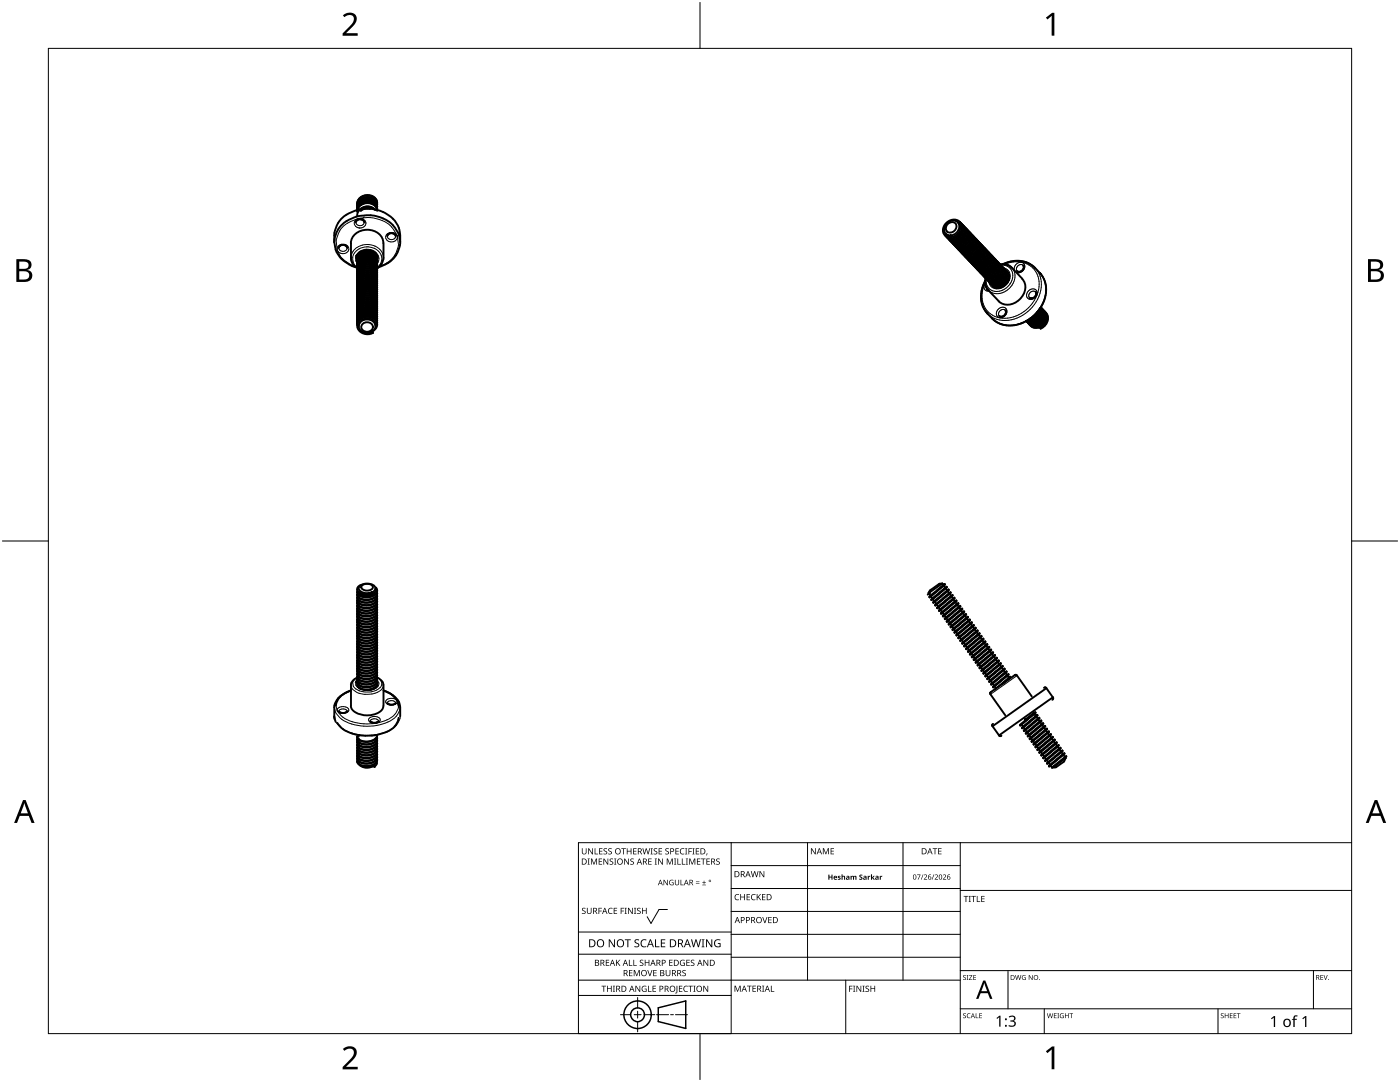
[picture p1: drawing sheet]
<svg xmlns="http://www.w3.org/2000/svg" width="279mm" height="216mm" viewBox="0 0 279 216" stroke-linecap="round" stroke-linejoin="round" font-family="sans-serif">
<g fill="none" stroke="#000" stroke-width=".38">
<path d="M71.9 39.8a2.03 2.03 0 0 1 3.4 1.1 2.07 2.07 0 0 0-2-1.5 2.07 2.07 0 0 0-2 1.4v.3l.1-.7zM74.4 40a1.94 1.94 0 0 0-2.4 .2M66.7 48.3a5.6 5.6 0 0 1 4.7-5.1 6.9 6.9 0 0 1 8.2 3.7l.3 1.4M66.7 48.3a5 5 0 0 0 1.5 3.4 7.3 7.3 0 0 0 2.7 1.6M69.3 49.5a.88 .88 0 0 0-.8-.6 .88 .88 0 0 0-.9 .6M70 48.5a3.3 3.3 0 0 1 4.7-2.4 2.64 2.64 0 0 1 1.8 2.4M70 48.5v2.9M70 51.4l.2 .9M70 51.4l.1 .5M70.2 52.4l.6 .7 .5 .4M71.2 41.9a5.6 5.6 0 0 0-4.5 5v1.4M71.3 58.3v.1a2.09 2.09 0 0 1 1.8-1.7 2.09 2.09 0 0 1 2.1 1.2l.1 .3a2.05 2.05 0 0 0-1.8-1.6 2.05 2.05 0 0 0-2.1 1.1l-.1 .7"/>
<path d="M71.3 55.7a2.09 2.09 0 0 1 1.8-1.7 2.09 2.09 0 0 1 2.1 1.2l.1 .3a2.05 2.05 0 0 0-1.8-1.6 2.05 2.05 0 0 0-2.1 1.1l-.1 .7M71.3 53a2.09 2.09 0 0 1 1.8-1.7 2.09 2.09 0 0 1 2.1 1.2l.1 .3a2.05 2.05 0 0 0-1.8-1.6 2.05 2.05 0 0 0-2.1 1.1l-.1 .7M71.3 41.8a2.09 2.09 0 0 1 1.8-1.7 2.09 2.09 0 0 1 2.1 1.2l.1 .4a2.06 2.06 0 0 0-2-1.6 2.06 2.06 0 0 0-2 1.4v.4M71.3 51.3v.3M71.3 51.3v.1M71.3 51.2v.1M71.4 51.2h.1M71.4 51.2l-.4 .1M71.4 51.1l-.1 .1M71.4 51.1v.1M71.6 43.8l-.4 .2-.2 .4M71.6 43.8h.1"/>
<path d="M71.7 50.4l-.3 .5-.1 .6M71.8 51.1a1.78 1.78 0 0 1 3.1 0M71.8 50.9l-.2 .6M71.8 41.8a2.29 2.29 0 0 1 3.1 0M71.9 59.5a2.03 2.03 0 0 1 3.4 1 2.07 2.07 0 0 0-2-1.5 2.07 2.07 0 0 0-2 1.4v.3l.1-.7zM71.9 59.1a2.03 2.03 0 0 1 3.4 1.1 2.07 2.07 0 0 0-2-1.6 2.07 2.07 0 0 0-2 1.4v.3l.1-.7zM71.9 58.7a2.03 2.03 0 0 1 3.4 1.1 2.07 2.07 0 0 0-2-1.6 2.07 2.07 0 0 0-2 1.4v.4l.1-.8zM71.9 58.3a2.03 2.03 0 0 1 3.4 1.1 2.07 2.07 0 0 0-2-1.6 2.07 2.07 0 0 0-2 1.4v.4l.1-.8zM71.9 57.5a2.03 2.03 0 0 1 3.4 1.1 2.07 2.07 0 0 0-2-1.5 2.07 2.07 0 0 0-2 1.4v.3l.1-.7zM71.9 56.8a2.03 2.03 0 0 1 3.4 1 2.07 2.07 0 0 0-2-1.5 2.07 2.07 0 0 0-2 1.4v.3l.1-.7zM71.9 56.4a2.03 2.03 0 0 1 3.4 1.1 2.07 2.07 0 0 0-2-1.6 2.07 2.07 0 0 0-2 1.4v.4l.1-.8zM71.9 56a2.03 2.03 0 0 1 3.4 1.1 2.07 2.07 0 0 0-2-1.6 2.07 2.07 0 0 0-2 1.4v.4l.1-.8z"/>
<path d="M71.9 55.6a2.03 2.03 0 0 1 3.4 1.1 2.07 2.07 0 0 0-2-1.6 2.07 2.07 0 0 0-2 1.5v.3l.1-.8zM71.9 54.8a2.03 2.03 0 0 1 3.4 1.1 2.07 2.07 0 0 0-2-1.5 2.07 2.07 0 0 0-2 1.4v.3l.1-.7zM71.9 54.1a2.03 2.03 0 0 1 3.4 1 2.07 2.07 0 0 0-2-1.5 2.07 2.07 0 0 0-2 1.4v.3l.1-.7zM71.9 53.7a2.03 2.03 0 0 1 3.4 1.1 2.07 2.07 0 0 0-2-1.6 2.07 2.07 0 0 0-2 1.4v.4l.1-.8zM71.9 53.3a2.03 2.03 0 0 1 3.4 1.1 2.07 2.07 0 0 0-2-1.6 2.07 2.07 0 0 0-2 1.4v.4l.1-.8zM71.9 52.9a2.03 2.03 0 0 1 3.4 1.1 2.07 2.07 0 0 0-2-1.6 2.07 2.07 0 0 0-2 1.5v.3l.1-.7zM71.9 52.1a2.03 2.03 0 0 1 3.4 1.1 2.07 2.07 0 0 0-2-1.5 2.07 2.07 0 0 0-2 1.4v.3l.1-.7zM71.9 51.4a2.03 2.03 0 0 1 3.4 1.1 2.07 2.07 0 0 0-2-1.6 2.07 2.07 0 0 0-2 1.4v.4l.1-.8zM71.9 51a2.03 2.03 0 0 1 3.4 1.1 2.07 2.07 0 0 0-2-1.6 2.07 2.07 0 0 0-2 1.4v.4l.1-.8zM71.9 50.6a2.03 2.03 0 0 1 3.4 1.1 2.07 2.07 0 0 0-2-1.6 2.07 2.07 0 0 0-2 1.4v.4l.1-.8zM71.9 40.2a2.03 2.03 0 0 1 3.4 1.1 2.07 2.07 0 0 0-2-1.6 2.07 2.07 0 0 0-2 1.5v.3l.1-.7zM71.9 43.8h-.3"/>
<path d="M71.9 43.8h.1M72 43.8l.3 .1M72.3 43.9h.1M72.4 43.9l.3 .5M73.1 49.9a3.3 3.3 0 0 0-2 1.1l.3 .1M73.1 49.9l1.1 .2M73.9 41.7a1.95 1.95 0 0 0-1.9 .4M74.2 50.1l.3 .1M74.4 59.6a1.94 1.94 0 0 0-2.4 .2M74.4 59.2a1.94 1.94 0 0 0-2.4 .2M74.4 58.8a1.94 1.94 0 0 0-2.4 .2M74.4 58.5a1.94 1.94 0 0 0-2.4 .2"/>
<path d="M74.4 58.1a1.94 1.94 0 0 0-2.4 .2M74.4 57.7a1.94 1.94 0 0 0-2.4 .2M74.4 57.3a1.94 1.94 0 0 0-2.4 .2M74.4 56.9a1.94 1.94 0 0 0-2.4 .2M74.4 56.5a1.94 1.94 0 0 0-2.4 .2M74.4 56.2a1.94 1.94 0 0 0-2.4 .1M74.4 55.8a1.94 1.94 0 0 0-2.4 .2M74.4 55.4a1.94 1.94 0 0 0-2.4 .2M74.4 55a1.94 1.94 0 0 0-2.4 .2M74.4 54.6a1.94 1.94 0 0 0-2.4 .2M74.4 54.2a1.94 1.94 0 0 0-2.4 .2M74.4 53.8a1.94 1.94 0 0 0-2.4 .2"/>
<path d="M74.4 53.5a1.94 1.94 0 0 0-2.4 .2M74.4 53.1a1.94 1.94 0 0 0-2.4 .2M74.4 52.7a1.94 1.94 0 0 0-2.4 .2M74.4 52.3a1.94 1.94 0 0 0-2.4 .2M74.4 51.9a1.94 1.94 0 0 0-2.4 .2M74.4 51.5a1.94 1.94 0 0 0-2.4 .2M74.4 51.1a1.94 1.94 0 0 0-2.4 .2M74.4 50.8a1.94 1.94 0 0 0-2.4 .2M74.4 50.4a1.94 1.94 0 0 0-2.4 .2M74.4 41.5a1.94 1.94 0 0 0-2.4 .2M74.4 40.8a1.94 1.94 0 0 0-2.4 .1M74.4 40.4a1.94 1.94 0 0 0-2.4 .2"/>
<path d="M74.7 50.3l.5 .8M74.9 41.8l-1.6-.2-2.1 .4M74.9 41.9a2.13 2.13 0 0 0-3.6 1.1M74.9 41.8a5.8 5.8 0 0 1 5 5.2v1.3M75.1 41.2a1.57 1.57 0 0 0-.2-1.7 1.57 1.57 0 0 0-1.6-.6 1.88 1.88 0 0 0-2 1.8 2.04 2.04 0 0 1 1.9-1.7 2.04 2.04 0 0 1 2.1 1.5l-.2 .7M75.2 51v.1M75.2 51.1l.1 .5M75.2 51.1h.1M75.2 51.1l.1 .3M75.3 42a2.07 2.07 0 0 0-2-1.6 2.07 2.07 0 0 0-2 1.4v.4M75.3 59a2.07 2.07 0 0 0-2-1.6 2.07 2.07 0 0 0-2 1.5v.3M75.3 56.3a2.07 2.07 0 0 0-2-1.5 2.07 2.07 0 0 0-2 1.4v.3"/>
<path d="M75.3 53.6a2.07 2.07 0 0 0-2-1.5 2.07 2.07 0 0 0-2 1.4v.3M75.3 42.1a2.07 2.07 0 0 0-2-1.6 2.07 2.07 0 0 0-2 1.4v.4M75.3 59a2.05 2.05 0 0 0-1.8-1.6 2.05 2.05 0 0 0-2.1 1.1l-.1 .7M75.3 56.3a2.05 2.05 0 0 0-1.8-1.6 2.05 2.05 0 0 0-2.1 1.1l-.1 .7M75.3 53.6a2.05 2.05 0 0 0-1.8-1.6 2.05 2.05 0 0 0-2.1 1.1l-.1 .7M75.3 51.6v.1M75.5 53.4l-.2 .1M76.5 48.5v3.2a2.52 2.52 0 0 1-1 1.7M79 47.1a.88 .88 0 0 0-.9-.6 .88 .88 0 0 0-.8 .6M79.9 48.3a5.5 5.5 0 0 1-4.4 5.1M188.5 46.9h.1M188.6 46.9a1.39 1.39 0 0 0 1.2 .4"/>
<path d="M188.7 47a1.99 1.99 0 0 0 2.1 .3 1.99 1.99 0 0 0 1.2-1.8 1.66 1.66 0 0 0-1.1-1.6 1.66 1.66 0 0 0-1.8 .4 1.66 1.66 0 0 0-.1 2.9l.8 .1M188.7 46.6h.1M188.8 46.6l.4 .3 .5 .1M189.1 44.7a.97 .97 0 0 1 1.6-.1 .97 .97 0 0 1-.2 1.5 .96 .96 0 0 1-1.5 .1 .96 .96 0 0 1 .1-1.5zM189.2 46.9a1.37 1.37 0 0 1-.2-2.4 1.37 1.37 0 0 1 2.1-.1 1.37 1.37 0 0 1-.3 2.1l-.5 .3-.6 .2M189.7 47h.1M189.7 47l.1 .3M189.8 47.3h.1M191.2 44.3a1.68 1.68 0 0 1 .4 1.7 1.68 1.68 0 0 1-1.3 1.2l-.5 .1M191.6 44.3a2.09 2.09 0 0 1-.1 2.5 2.09 2.09 0 0 1-2.4 .6l-.3-.2M191.7 44.4a2.06 2.06 0 0 1 0 2.6 2.06 2.06 0 0 1-2.5 .6l-.2-.3M191.8 44.6a2.09 2.09 0 0 1 0 2.5 2.09 2.09 0 0 1-2.5 .6l-.2-.2"/>
<path d="M191.8 46.2a1.99 1.99 0 0 1-1.4 1.3M192 44.7a2.05 2.05 0 0 1 0 2.6 2.05 2.05 0 0 1-2.5 .5l-.3-.2M192.1 44.8a2.09 2.09 0 0 1-.1 2.5 2.09 2.09 0 0 1-2.4 .7l-.3-.3M192.1 46.5a1.99 1.99 0 0 1-1.4 1.3M192.3 45a2.05 2.05 0 0 1-.1 2.6 2.05 2.05 0 0 1-2.5 .5l-.2-.2M192.4 45.1a2.09 2.09 0 0 1-.1 2.5 2.09 2.09 0 0 1-2.4 .7l-.3-.3M192.4 46.8a1.99 1.99 0 0 1-1.4 1.3M192.5 45.3a2.06 2.06 0 0 1 0 2.6 2.06 2.06 0 0 1-2.5 .5l-.2-.2M192.6 45.4a2.09 2.09 0 0 1 0 2.5 2.09 2.09 0 0 1-2.4 .7l-.3-.3M192.7 47.1a1.99 1.99 0 0 1-1.5 1.3M192.8 45.6a2.05 2.05 0 0 1 0 2.6 2.05 2.05 0 0 1-2.5 .5l-.2-.2M192.9 45.7a2.08 2.08 0 0 1 0 2.5 2.08 2.08 0 0 1-2.5 .6l-.3-.2"/>
<path d="M192.9 47.4a1.99 1.99 0 0 1-1.4 1.3M193.1 45.9a2.06 2.06 0 0 1 0 2.6 2.06 2.06 0 0 1-2.6 .5l-.2-.2M193.2 46a2.09 2.09 0 0 1-.1 2.5 2.09 2.09 0 0 1-2.4 .6l-.3-.2M193.2 47.6a1.99 1.99 0 0 1-1.4 1.4M193.3 46.2a2.06 2.06 0 0 1 0 2.5 2.06 2.06 0 0 1-2.5 .6l-.2-.2M193.5 46.3a2.09 2.09 0 0 1-.1 2.5 2.09 2.09 0 0 1-2.4 .6l-.3-.2M193.5 47.9a1.99 1.99 0 0 1-1.4 1.3M193.6 46.5a2.05 2.05 0 0 1 0 2.5 2.05 2.05 0 0 1-2.5 .6l-.2-.3M193.7 46.6a2.09 2.09 0 0 1 0 2.5 2.09 2.09 0 0 1-2.5 .6l-.2-.2M193.7 48.2a1.99 1.99 0 0 1-1.4 1.3M193.9 46.7a2.05 2.05 0 0 1 0 2.6 2.05 2.05 0 0 1-2.5 .6l-.3-.3M194 46.9a2.09 2.09 0 0 1-.1 2.5 2.09 2.09 0 0 1-2.4 .6l-.3-.3"/>
<path d="M194 48.5a1.99 1.99 0 0 1-1.4 1.3M194.2 47a2.06 2.06 0 0 1-.1 2.6 2.06 2.06 0 0 1-2.5 .5l-.2-.2M194.3 47.1a2.09 2.09 0 0 1-.1 2.5 2.09 2.09 0 0 1-2.4 .7l-.3-.3M194.3 48.8a1.99 1.99 0 0 1-1.4 1.3M194.4 47.3a2.05 2.05 0 0 1 0 2.6 2.05 2.05 0 0 1-2.5 .5l-.2-.2M194.5 47.4a2.09 2.09 0 0 1 0 2.5 2.09 2.09 0 0 1-2.4 .7l-.3-.3M194.6 49.1a1.99 1.99 0 0 1-1.5 1.3M194.7 47.6a2.05 2.05 0 0 1 0 2.6 2.05 2.05 0 0 1-2.5 .5l-.2-.2M194.8 47.7a2.09 2.09 0 0 1 0 2.5 2.09 2.09 0 0 1-2.5 .7l-.2-.3M194.8 49.4a1.99 1.99 0 0 1-1.4 1.3M195 47.9a2.06 2.06 0 0 1 0 2.6 2.06 2.06 0 0 1-2.6 .5l-.2-.2M195.1 48a2.09 2.09 0 0 1-.1 2.5 2.09 2.09 0 0 1-2.4 .6l-.3-.2"/>
<path d="M195.1 49.7a1.99 1.99 0 0 1-1.4 1.3M195.2 48.2a2.06 2.06 0 0 1 0 2.6 2.06 2.06 0 0 1-2.5 .5l-.2-.2M195.4 48.3a2.09 2.09 0 0 1-.1 2.5 2.09 2.09 0 0 1-2.4 .6l-.3-.2M195.4 49.9a1.99 1.99 0 0 1-1.4 1.3M195.5 48.5a2.05 2.05 0 0 1 0 2.5 2.05 2.05 0 0 1-2.5 .6l-.2-.2M195.6 48.6a2.08 2.08 0 0 1 0 2.5 2.08 2.08 0 0 1-2.4 .6l-.3-.2M195.7 50.2a1.99 1.99 0 0 1-1.5 1.3M195.8 48.8a2.06 2.06 0 0 1 0 2.5 2.06 2.06 0 0 1-2.5 .6l-.3-.3M195.9 48.9a2.09 2.09 0 0 1-.1 2.5 2.09 2.09 0 0 1-2.4 .6l-.3-.2M195.9 50.5a1.99 1.99 0 0 1-1.4 1.3M196.1 49a2.06 2.06 0 0 1 0 2.6 2.06 2.06 0 0 1-2.6 .6l-.2-.3M196.2 49.2a2.09 2.09 0 0 1-.1 2.5 2.09 2.09 0 0 1-2.4 .6l-.3-.3"/>
<path d="M196.2 50.8a1.99 1.99 0 0 1-1.4 1.3M196.3 49.3a2.06 2.06 0 0 1 0 2.6 2.06 2.06 0 0 1-2.5 .5l-.2-.2M196.5 49.4a2.09 2.09 0 0 1-.1 2.5 2.09 2.09 0 0 1-2.4 .7l-.3-.3M196.5 51.1a1.99 1.99 0 0 1-1.4 1.3M196.6 56.1l-.3 .6a5.3 5.3 0 0 0 .7 5.8M196.6 56.1v.5M196.6 56.1h.1M196.6 49.6a2.05 2.05 0 0 1 0 2.6 2.05 2.05 0 0 1-2.5 .5l-.2-.2M196.6 56.6h.1M196.6 56.6l.2 .7M196.7 55.6l-.1 .5M196.7 55.5v.1"/>
<path d="M196.7 49.7a2.09 2.09 0 0 1 0 2.5 2.09 2.09 0 0 1-2.5 .7l-.2-.3M196.7 51.4a1.99 1.99 0 0 1-1.4 1.3M196.8 57.3h.1M196.8 57.3l.4 .6M196.9 49.9a2.06 2.06 0 0 1 0 2.6 2.06 2.06 0 0 1-2.5 .5l-.3-.2M197 57.8l.2 .1M197 50a2.09 2.09 0 0 1-.1 2.5 2.09 2.09 0 0 1-2.4 .7l-.3-.3M197 51.7a1.99 1.99 0 0 1-1.4 1.3M197.2 50.2a2.05 2.05 0 0 1-.1 2.6 2.05 2.05 0 0 1-2.5 .5l-.2-.2M197.3 50.3a2.09 2.09 0 0 1-.1 2.5 2.09 2.09 0 0 1-2.4 .6l-.3-.2M197.3 51.9a1.99 1.99 0 0 1-1.4 1.4M197.4 50.5a2.05 2.05 0 0 1 0 2.6 2.05 2.05 0 0 1-2.5 .5l-.2-.2"/>
<path d="M197.5 50.6a2.09 2.09 0 0 1 0 2.5 2.09 2.09 0 0 1-2.4 .6l-.3-.2M197.6 52.2a1.99 1.99 0 0 1-1.5 1.3M197.7 50.8a2.06 2.06 0 0 1 0 2.5 2.06 2.06 0 0 1-2.5 .6l-.2-.2M197.8 50.9a2.09 2.09 0 0 1 0 2.5 2.09 2.09 0 0 1-2.5 .6l-.3-.2M197.8 52.5a1.99 1.99 0 0 1-1.4 1.3M198 51.1a2.05 2.05 0 0 1 0 2.5 2.05 2.05 0 0 1-2.6 .6l-.2-.3M198.1 51.2a2.09 2.09 0 0 1-.1 2.5 2.09 2.09 0 0 1-2.4 .6l-.3-.2M198.1 52.8a1.99 1.99 0 0 1-1.4 1.3M198.2 57.1l.2 .2M198.2 51.3a2.05 2.05 0 0 1 0 2.6 2.05 2.05 0 0 1-2.5 .6l-.2-.3M198.4 51.5a2.09 2.09 0 0 1-.1 2.5 2.09 2.09 0 0 1-2.4 .6l-.3-.3M198.4 53.1a1.99 1.99 0 0 1-1.4 1.3"/>
<path d="M198.4 57.3h.1M198.4 57.3h.2M198.5 51.6a2.06 2.06 0 0 1 0 2.6 2.06 2.06 0 0 1-2.5 .5l-.2-.2M198.6 57.3h.1M198.6 57.3l.5 .1M198.6 51.7a2.09 2.09 0 0 1 0 2.5 2.09 2.09 0 0 1-2.5 .7l-.2-.3M198.6 53.4a1.99 1.99 0 0 1-1.4 1.3M198.8 51.9a2.05 2.05 0 0 1 0 2.6 2.05 2.05 0 0 1-2.5 .5l-.3-.2M198.9 52a2.09 2.09 0 0 1-.1 2.5 2.09 2.09 0 0 1-2.4 .7l-.3-.3M198.9 53.7a1.99 1.99 0 0 1-1.4 1.3M199.1 52.2a2.06 2.06 0 0 1-.1 2.6 2.06 2.06 0 0 1-2.5 .5l-.2-.2M199.1 57.4h.1"/>
<path d="M199.2 52.3a2.08 2.08 0 0 1-.1 2.5 2.08 2.08 0 0 1-2.4 .7l-.3-.3M199.2 54a1.99 1.99 0 0 1-1.4 1.3M199.3 57.4h-.2M199.3 57.4h.1M199.3 52.5a2.06 2.06 0 0 1 0 2.6 2.06 2.06 0 0 1-2.5 .5l-.2-.2M199.4 52.6a2.09 2.09 0 0 1 0 2.5 2.09 2.09 0 0 1-2.4 .6l-.3-.2M199.5 54.2a1.99 1.99 0 0 1-1.5 1.4M199.6 52.8a2.05 2.05 0 0 1 0 2.6 2.05 2.05 0 0 1-2.5 .5l-.2-.2M199.7 52.9a2.09 2.09 0 0 1 0 2.5 2.09 2.09 0 0 1-2.5 .6l-.2-.2M199.7 54.5a1.99 1.99 0 0 1-1.4 1.3M199.9 53.1a2.05 2.05 0 0 1 0 2.5 2.05 2.05 0 0 1-2.6 .6l-.2-.2M200 53.2a2.09 2.09 0 0 1-.1 2.5 2.09 2.09 0 0 1-2.4 .6l-.3-.2"/>
<path d="M200 54.8a1.99 1.99 0 0 1-1.4 1.3M200.1 53.4a2.06 2.06 0 0 1 0 2.5 2.06 2.06 0 0 1-2.5 .6l-.2-.3M200.2 52.7l.7 .1 .8 .4 2.3 2.4M200.2 52.7l-.6 .1M200.2 52.7l.4-.2a5.3 5.3 0 0 1 6 1M200.3 53.5a2.09 2.09 0 0 1-.1 2.5 2.09 2.09 0 0 1-2.4 .6l-.3-.2M200.3 55.1a1.99 1.99 0 0 1-1.4 1.3M200.4 53.6a2.05 2.05 0 0 1 0 2.6 2.05 2.05 0 0 1-2.5 .6l-.2-.3M200.5 53.8a2.09 2.09 0 0 1 0 2.5 2.09 2.09 0 0 1-2.4 .6l-.3-.3M200.6 55.4a1.99 1.99 0 0 1-1.5 1.3M200.7 53.9a2.05 2.05 0 0 1 0 2.6 2.05 2.05 0 0 1-2.5 .5l-.3-.2M200.7 53.9v.1"/>
<path d="M200.7 54l.2 .1M200.8 54l.1 .1M200.8 55.7a1.99 1.99 0 0 1-1.4 1.3M200.9 54.1a2.09 2.09 0 0 1-.2 2.5 2.09 2.09 0 0 1-2.4 .6l-.3-.3M200.9 54.1l.4 .7M201.3 55.8l-.2 .4a2.39 2.39 0 0 1-1.8 1.2M201.3 55.8h.1M201.3 54.8h.1M201.3 55.6v.2M201.3 54.8l.1 .3M201.3 55.6h.1M201.4 55.1v.1"/>
<path d="M201.4 55.2l-.1 .4M204 55.7a3.1 3.1 0 0 1-1.1 4.5 2.83 2.83 0 0 1-3.6-.1l-2.1-2.2M204.2 53l.1 .1a.91 .91 0 0 1-.3 .9 .91 .91 0 0 1-1 .1M205.5 59.4v.1M205.5 59.5h.1M205.5 59.5h.3M205.8 59.5h.1M206 59.5h-.2M206 59.5h.1M206.6 53.5h.1M206.6 53.5l.9 1M206.7 58.3l.1 .1a.95 .95 0 0 1-.8 1.1"/>
<path d="M207.5 54.5h.1M207.5 54.5l.8 1.2 .4 1.3a6.5 6.5 0 0 1-1 4.3M71.3 63.7v.1a2.09 2.09 0 0 1 1.8-1.7 2.09 2.09 0 0 1 2.1 1.2l.1 .3a2.05 2.05 0 0 0-1.8-1.6 2.05 2.05 0 0 0-2.1 1.1l-.1 .6M71.3 61v.1a2.09 2.09 0 0 1 1.8-1.7 2.09 2.09 0 0 1 2.1 1.2l.1 .3a2.05 2.05 0 0 0-1.8-1.6 2.05 2.05 0 0 0-2.1 1.1l-.1 .6M71.9 62.9a2.03 2.03 0 0 1 3.4 1.1 2.07 2.07 0 0 0-2-1.5 2.07 2.07 0 0 0-2 1.4v.3l.1-.7zM71.9 62.1a2.03 2.03 0 0 1 3.4 1.1 2.07 2.07 0 0 0-2-1.5 2.07 2.07 0 0 0-2 1.4v.3l.1-.7zM71.9 61.8a2.03 2.03 0 0 1 3.4 1 2.07 2.07 0 0 0-2-1.5 2.07 2.07 0 0 0-2 1.4v.3l.1-.7zM71.9 61.4a2.03 2.03 0 0 1 3.4 1.1 2.07 2.07 0 0 0-2-1.6 2.07 2.07 0 0 0-2 1.4v.4l.1-.8zM71.9 61a2.03 2.03 0 0 1 3.4 1.1 2.07 2.07 0 0 0-2-1.6 2.07 2.07 0 0 0-2 1.4v.4l.1-.8zM71.9 60.2a2.03 2.03 0 0 1 3.4 1.1 2.07 2.07 0 0 0-2-1.5 2.07 2.07 0 0 0-2 1.4v.3l.1-.7zM72.3 64.7a1.1 1.1 0 0 1 1.5-.3 1.1 1.1 0 0 1 .4 1.4 1.16 1.16 0 0 1-1.3 .4 1.16 1.16 0 0 1-.7-1.2zM74.1 66.3l-.6 .1"/>
<path d="M74.1 66.3a1.27 1.27 0 0 0 .8-1.4 1.27 1.27 0 0 0-1.1-1.1 1.54 1.54 0 0 0-2.1 1.7 1.73 1.73 0 0 0 1.8 .9M74.1 66.2h.1M74.1 66.3h.1M74.1 66.2v.1M74.2 66.2l.2 .3M74.2 66.3l.2 .2M74.3 66.1a1.47 1.47 0 0 0 .9-1.6 1.47 1.47 0 0 0-1.4-1.2 1.81 1.81 0 0 0-2 .5 1.81 1.81 0 0 0-.2 2.1 2.31 2.31 0 0 0 2.8 .6M74.4 63.5a1.94 1.94 0 0 0-2.4 .2M74.4 63.1a1.94 1.94 0 0 0-2.4 .2M74.4 62.7a1.94 1.94 0 0 0-2.4 .2M74.4 62.3a1.94 1.94 0 0 0-2.4 .2M74.4 61.9a1.94 1.94 0 0 0-2.4 .2"/>
<path d="M74.4 61.5a1.94 1.94 0 0 0-2.4 .2M74.4 61.2a1.94 1.94 0 0 0-2.4 .1M74.4 60.8a1.94 1.94 0 0 0-2.4 .2M74.4 60.4a1.94 1.94 0 0 0-2.4 .2M74.4 60a1.94 1.94 0 0 0-2.4 .2M74.9 65.1a1.66 1.66 0 0 0-1.1-1.6 1.66 1.66 0 0 0-1.8 .5l-.3 .5-.1 .6M75.3 64.4a2.07 2.07 0 0 0-2-1.6 2.07 2.07 0 0 0-2 1.4v.4M75.3 61.7a2.07 2.07 0 0 0-2-1.6 2.07 2.07 0 0 0-2 1.5v.3M75.3 64.8a2.05 2.05 0 0 0-1.8-1.7 2.05 2.05 0 0 0-2.1 1.1l-.1 .7M75.3 64.4a2.05 2.05 0 0 0-1.8-1.7 2.05 2.05 0 0 0-2.1 1.1l-.1 .8M75.3 61.7a2.05 2.05 0 0 0-1.8-1.7 2.05 2.05 0 0 0-2.1 1.2l-.1 .7M197 62.5l1 1"/>
<path d="M197 62.5h.1M198 63.5h.1M198 63.5l1 .8 1.1 .5a6.4 6.4 0 0 0 4.7-.7M200.6 61.9l.1 .1a.91 .91 0 0 1-.3 1 .91 .91 0 0 1-1 .1M204.8 64.1h.1M205.7 63.5l-.9 .6M205.7 63.5h.1M207 62.3l-1.3 1.2M207 62.3a2.42 2.42 0 0 1-1.3 1.2M207.1 62.3a1.99 1.99 0 0 1-1.4 1.3M207.1 62.1l-.1 .2M207.1 62.1h.1"/>
<path d="M207.1 62.1l-.6 1-1 .6M207.4 62.6a1.99 1.99 0 0 1-1.5 1.3M207.5 61.7a2.29 2.29 0 0 1-2.4 2.2M207.5 61.7l-.4 .4M207.5 61.6a2.26 2.26 0 0 1-2.5 2.4M207.6 65.3l-.4 .1M207.6 62.9a1.99 1.99 0 0 1-1.4 1.3M207.6 61.4a2.17 2.17 0 0 1-2.7 2.6M207.7 61.4l-.2 .3M207.7 61.4a2.14 2.14 0 0 1-.6 2.2 2.14 2.14 0 0 1-2.3 .5M207.7 61.4h.1M207.7 61.3v.1"/>
<path d="M207.7 61.3a2.04 2.04 0 0 1 .1 2.6 2.04 2.04 0 0 1-2.6 .6l-.2-.2M207.7 61.3a2.1 2.1 0 0 1-.3 2.5 2.1 2.1 0 0 1-2.4 .5l-.2-.2M207.7 61.3h.1M207.7 61.3a2.1 2.1 0 0 1-.2 2.5 2.1 2.1 0 0 1-2.4 .6l-.3-.3M207.9 61.5a2.09 2.09 0 0 1-.1 2.5 2.09 2.09 0 0 1-2.4 .6l-.3-.2M207.9 63.2a1.99 1.99 0 0 1-1.4 1.3M208 61.7a2.06 2.06 0 0 1 0 2.6 2.06 2.06 0 0 1-2.5 .5l-.2-.2M208.2 61.8a2.09 2.09 0 0 1-.1 2.5 2.09 2.09 0 0 1-2.4 .6l-.3-.2M208.2 63.4a1.99 1.99 0 0 1-1.4 1.4M208.3 62a2.06 2.06 0 0 1 0 2.5 2.06 2.06 0 0 1-2.5 .6l-.2-.2M208.4 62.1a2.09 2.09 0 0 1 0 2.5 2.09 2.09 0 0 1-2.5 .6l-.2-.2M208.4 63.7a1.99 1.99 0 0 1-1.4 1.3"/>
<path d="M208.6 62.3a2.04 2.04 0 0 1-1 3.2M208.7 62.4a1.99 1.99 0 0 1-1.1 3.1M208.7 64a2.03 2.03 0 0 1-1.1 1.2v.3M71.3 119.7a1.36 1.36 0 0 0 1.6 1.1 1.89 1.89 0 0 0 2.4-1.4 2.27 2.27 0 0 1-3.1 1.2l-.6-.3-.3-.6M71.3 117.6a1.75 1.75 0 0 0 2.1 1.1l1-.3v-.1M71.3 119.2a1.7 1.7 0 0 0 2 1 1.84 1.84 0 0 0 2-1.3 1.89 1.89 0 0 1-2.4 1.4 1.36 1.36 0 0 1-1.6-1.1zM71.3 120a.92 .92 0 0 0 .9 1.2 2.64 2.64 0 0 0 3-.9l.1-.3a1.89 1.89 0 0 1-2.4 1.4 1.36 1.36 0 0 1-1.6-1.1M71.6 118.5v.1M71.6 119.1v.1M71.6 119.6v.1M72 116.7a.8 .8 0 0 0-.7 .8 .8 .8 0 0 0 .6 .8l1.4 .3 1.1-.3M72.2 116.9a1.64 1.64 0 0 1 2.1 0l.1 .3a1.34 1.34 0 0 1-2.3 0z"/>
<path d="M74.2 118.2a.82 .82 0 0 0 .7-.7 .82 .82 0 0 0-.7-.9 2.31 2.31 0 0 0-2.5 .5 .79 .79 0 0 0 .6 1.1 3.2 3.2 0 0 0 1.9 0l.2 .1M74.9 117.4a1.4 1.4 0 0 1-1.6 1.5l-1.2-.2-.4-.3-.1-.3M75.1 117.2a1.07 1.07 0 0 1-.9 1.7 2.5 2.5 0 0 1-2.9-.6v-.2a1.36 1.36 0 0 0 1.6 1.1 1.89 1.89 0 0 0 2.4-1.4M75.1 117.8a1.09 1.09 0 0 1-1 1.7 2.48 2.48 0 0 1-2.8-.6v-.3a1.36 1.36 0 0 0 1.6 1.1 1.89 1.89 0 0 0 2.4-1.3M185.4 118.3l.3 .6M185.4 118.4l-.3 .3M185.4 118.4h.1M185.5 118.2l-.1 .1M185.5 118.2h.1M185.5 118.2l-.1 .2M185.9 119.5l3-2.4 .1 .1-.2 .2-2.9 2.4zM187.1 117.9l-1.3 1.1 .3 .5"/>
<path d="M187.5 118.4l-1.3 1.1 .3 .5M187.9 119l-1.3 1.1 .3 .4M188 116.4l-.5 .1-1.9 1.3-.2 .5M188 116.4l-2.5 1.8M188 116.4l.2 .3-1.2 1.1M188.2 119.5l-1.2 1.1 .3 .5M188.3 116.8l.3 .5-1.2 1M188.5 116.5v.2l-3 2.5-.1-.1 .2-.2 2.9-2.4-.3 .2M188.7 117.4l.3 .4-1.2 1.1M189.1 117.9l.3 .5-1.2 1M189.5 118.5l.3 .4-1.2 1.1M189.9 119l.3 .5-1.3 1"/>
<path d="M190.3 119.5l.2 .5-1.2 1.1M70 137.8a4.1 4.1 0 0 0-3.3 3.3v1.8M70 137.8l-.2 .1a3.8 3.8 0 0 0-2.8 2.9M70 136.7v4.1M71 136.2h.2M71.2 135.3a1.79 1.79 0 0 0-1.2 1.4M71.3 125.7a1.36 1.36 0 0 0 1.6 1.1 1.89 1.89 0 0 0 2.4-1.4 2.27 2.27 0 0 1-3.1 1.2l-.6-.3-.3-.6M71.3 131.7a1.36 1.36 0 0 0 1.6 1.1 1.89 1.89 0 0 0 2.4-1.4 2.27 2.27 0 0 1-3.1 1.2l-.6-.3-.3-.6M71.3 126.8v.1M71.3 132.8v.1M71.3 121.4a1.7 1.7 0 0 0 2 1 1.84 1.84 0 0 0 2-1.3 1.89 1.89 0 0 1-2.4 1.4 1.36 1.36 0 0 1-1.6-1.1zM71.3 124.6a1.7 1.7 0 0 0 2 1 1.84 1.84 0 0 0 2-1.3 1.89 1.89 0 0 1-2.4 1.4 1.36 1.36 0 0 1-1.6-1.1z"/>
<path d="M71.3 125.2a1.7 1.7 0 0 0 2 1 1.84 1.84 0 0 0 2-1.3 1.89 1.89 0 0 1-2.4 1.4 1.36 1.36 0 0 1-1.6-1.1zM71.3 127.9a1.7 1.7 0 0 0 2 1 1.84 1.84 0 0 0 2-1.3 1.89 1.89 0 0 1-2.4 1.4 1.36 1.36 0 0 1-1.6-1.1zM71.3 130.1a1.7 1.7 0 0 0 2 1 1.84 1.84 0 0 0 2-1.3 1.89 1.89 0 0 1-2.4 1.4 1.36 1.36 0 0 1-1.6-1.1zM71.3 130.6a1.7 1.7 0 0 0 2 1 1.84 1.84 0 0 0 2-1.3 1.89 1.89 0 0 1-2.4 1.4 1.36 1.36 0 0 1-1.6-1.1zM71.3 134.4a1.7 1.7 0 0 0 2 1 1.84 1.84 0 0 0 2-1.3 1.89 1.89 0 0 1-2.4 1.4 1.36 1.36 0 0 1-1.6-1.1zM71.3 135a1.7 1.7 0 0 0 2 1 1.84 1.84 0 0 0 2-1.3 1.89 1.89 0 0 1-2.4 1.4 1.36 1.36 0 0 1-1.6-1.1zM71.3 120.9v-.1a1.7 1.7 0 0 0 2 1 1.84 1.84 0 0 0 2-1.3 1.89 1.89 0 0 1-2.4 1.4l-1-.2-.5-.4-.1-.4M71.3 136.1l-.3 .1M71.3 136.7l.2 .4 .7 .4M71.3 121.6a.92 .92 0 0 0 .9 1.2 2.64 2.64 0 0 0 3-.9l.1-.3a1.89 1.89 0 0 1-2.4 1.4 1.36 1.36 0 0 1-1.6-1.1M71.3 122.7a.92 .92 0 0 0 .9 1.2 2.64 2.64 0 0 0 3-.9l.1-.3a1.89 1.89 0 0 1-2.4 1.4 1.36 1.36 0 0 1-1.6-1.1M71.3 123.8a.92 .92 0 0 0 .9 1.2 2.64 2.64 0 0 0 3-.9l.1-.3a1.89 1.89 0 0 1-2.4 1.4 1.36 1.36 0 0 1-1.6-1.1"/>
<path d="M71.3 126a.92 .92 0 0 0 .9 1.1 2.64 2.64 0 0 0 3-.9l.1-.2a1.89 1.89 0 0 1-2.4 1.4 1.36 1.36 0 0 1-1.6-1.2M71.3 126.5a.92 .92 0 0 0 .9 1.2 2.64 2.64 0 0 0 3-.9l.1-.3a1.89 1.89 0 0 1-2.4 1.4l-1-.3-.5-.3-.1-.4M71.3 127.1a.92 .92 0 0 0 .9 1.1 2.64 2.64 0 0 0 3-.9l.1-.2a1.89 1.89 0 0 1-2.4 1.4 1.36 1.36 0 0 1-1.6-1.2M71.3 128.7a.92 .92 0 0 0 .9 1.2 2.64 2.64 0 0 0 3-.9l.1-.3a1.89 1.89 0 0 1-2.4 1.4 1.36 1.36 0 0 1-1.6-1.1M71.3 129.2a.92 .92 0 0 0 .9 1.2 2.64 2.64 0 0 0 3-.9l.1-.3a1.89 1.89 0 0 1-2.4 1.4 1.36 1.36 0 0 1-1.6-1.1M71.3 130.9a.92 .92 0 0 0 .9 1.1 2.64 2.64 0 0 0 3-.9l.1-.2a1.89 1.89 0 0 1-2.4 1.4 1.36 1.36 0 0 1-1.6-1.2M71.3 132a.92 .92 0 0 0 .9 1.1 2.64 2.64 0 0 0 3-.9l.1-.2a1.89 1.89 0 0 1-2.4 1.4 1.36 1.36 0 0 1-1.6-1.2M71.3 132.5a.92 .92 0 0 0 .9 1.2 2.64 2.64 0 0 0 3-.9l.1-.3a1.89 1.89 0 0 1-2.4 1.4l-1-.3-.5-.3-.1-.4M71.3 133a.92 .92 0 0 0 .9 1.2 2.64 2.64 0 0 0 3-.9l.1-.2a1.89 1.89 0 0 1-2.4 1.3 1.36 1.36 0 0 1-1.6-1.1M71.3 133.6a.92 .92 0 0 0 .9 1.2 2.64 2.64 0 0 0 3-.9l.1-.3a1.89 1.89 0 0 1-2.4 1.4 1.36 1.36 0 0 1-1.6-1.1M71.3 135.8a.92 .92 0 0 0 .9 1.1 2.64 2.64 0 0 0 3-.9l.1-.2a1.89 1.89 0 0 1-2.4 1.4 1.36 1.36 0 0 1-1.6-1.2M71.3 136.3a.92 .92 0 0 0 .9 1.2 2.64 2.64 0 0 0 3-.9l.1-.3a1.55 1.55 0 0 1-1.8 1.4"/>
<path d="M71.3 122.2a.92 .92 0 0 0 .9 1.1 2.64 2.64 0 0 0 3-.9l.1-.2M71.3 128.1a.92 .92 0 0 0 .9 1.2 2.64 2.64 0 0 0 3-.9l.1-.3M71.3 135.2a.92 .92 0 0 0 .9 1.2 2.64 2.64 0 0 0 3-.9l.1-.3M71.4 135.8l-.3 .2h.3M71.6 120.1v.2M71.6 120.7v.1M71.6 121.2v.1M71.6 121.8v.1M71.6 122.3v.1M71.6 122.9v.1M71.6 123.4v.1M71.6 124v.1"/>
<path d="M71.6 124.5v.1M71.6 125v.2M71.6 125.6v.1M71.6 126.1v.1M71.6 126.7v.1M71.6 127.2v.1M71.6 127.8v.1M71.6 128.3v.1M71.6 128.8v.2M71.6 129.4v.1M71.6 129.9v.2M71.6 130.5v.1"/>
<path d="M71.6 131v.1M71.6 131.6v.1M71.6 132.1v.1M71.6 132.7v.1M71.6 133.2v.1M71.6 133.7v.2M71.6 134.3v.1M71.6 134.8v.2M71.6 135.4v.1M71.6 135.9v.1M71.6 136.5v.1M72.2 137.5l1.3 .2"/>
<path d="M74.9 137.2l-.5 .3-.9 .2M74.9 137.2h.1M75.2 136.4l.1 .3M75.3 135.2h.1M75.3 136.7l-.4 .5M75.3 122.2a1.89 1.89 0 0 1-2.4 1.4 1.36 1.36 0 0 1-1.6-1.2M75.3 123.4a2.26 2.26 0 0 1-3.1 1.1l-.8-.5-.1-.5a1.7 1.7 0 0 0 2 1 1.84 1.84 0 0 0 2-1.2v.1M75.3 128.2a1.89 1.89 0 0 1-2.4 1.3 1.36 1.36 0 0 1-1.6-1.1M75.3 135.2a1.89 1.89 0 0 1-2.4 1.4 1.36 1.36 0 0 1-1.6-1.1M75.4 135.3l.7 .5 .3 .4 .1 .5M76.5 136.7v4.1M76.6 137.8a4.3 4.3 0 0 1 3.2 3l.1 2.1"/>
<path d="M76.6 137.8a4.7 4.7 0 0 1 2.7 2.1l.2 1M186.3 120.1l3-2.5 .1 .1-.3 .3-2.8 2.3zM186.7 120.6l3-2.4v.2l-3 2.4zM187.1 121.2l3-2.5v.1l-.2 .2-2.8 2.4zM187.5 121.7l2.9-2.5v.3l-2.9 2.4zM187.9 122.2l2.9-2.4 .1 .1-.2 .2-2.9 2.4zM188.2 122.8l3-2.5 .1 .1-.2 .3-2.9 2.3zM188.6 120.1l-1.2 1.1 .2 .4M188.6 123.3l3-2.4v.2l-3 2.5zM189 120.6l-1.3 1.1 .3 .5M189 123.9l3-2.5 .1 .1-.3 .3-2.8 2.3zM189.4 121.2l-1.3 1 .3 .5"/>
<path d="M189.4 124.4l3-2.4v.2l-3 2.5zM189.8 121.7l-1.3 1.1 .3 .5M189.8 125l3-2.5v.1l-.2 .3-2.8 2.3zM190.2 122.3l-1.3 1 .3 .5M190.2 125.5l2.9-2.4v.2l-3 2.4zM190.6 122.8l-1.3 1.1 .3 .5M190.6 126.1l2.9-2.5 .1 .1-.2 .2-2.9 2.4zM190.6 120.1l.3 .5-1.2 1M190.9 123.3l-1.2 1.1 .3 .5M190.9 126.6l3-2.5v.3l-3 2.4zM191 120.6l.3 .5-1.2 1M191.3 123.9l-1.3 1.1 .3 .4"/>
<path d="M191.3 127.1l3-2.4v.2l-3 2.5zM191.4 121.2l.3 .4-1.2 1.1M191.7 124.4l-1.3 1.1 .3 .5M191.7 127.7l3-2.5 .1 .1-.3 .3-2.8 2.3zM191.8 121.7l.3 .5-1.2 1M192.1 125l-1.3 1.1 .3 .4M192.1 128.2l3-2.4v.1l-.2 .2-2.8 2.4zM192.2 122.3l.3 .4-1.3 1.1M192.5 125.5l-1.3 1.1 .3 .5M192.5 128.8l3-2.5v.1l-.2 .3-2.8 2.3zM192.6 122.8l.3 .5-1.3 1M192.9 126.1l-1.3 1 .3 .5"/>
<path d="M192.9 129.3l2.9-2.4 .1 .1-.2 .2-2.9 2.4zM192.9 123.4l.3 .4-1.2 1.1M193.2 126.6l-1.2 1.1 .3 .5M193.3 129.9l2.9-2.5v.2l-3 2.5zM193.3 123.9l.3 .5-1.2 1M193.6 127.2l-1.2 1 .3 .5M193.6 130.4l3-2.4 .1 .1-.2 .2-2.9 2.3zM193.7 124.4l.3 .5-1.2 1.1M194 127.7l-1.3 1.1 .3 .5M194 131l3-2.5 .1 .1-.3 .2-2.8 2.4zM194.1 125l.3 .5-1.2 1M194.4 128.2l-1.3 1.1 .3 .5"/>
<path d="M194.4 131.5l3-2.5 .1 .1-.3 .3-2.8 2.3zM194.5 125.5l.3 .5-1.2 1M194.8 128.8l-1.3 1.1 .3 .4M194.8 132l3-2.4v.1l-.2 .2-2.8 2.4zM194.9 126.1l.3 .4-1.3 1.1M195.2 129.3l-1.3 1.1 .3 .5M195.2 132.6l2.9-2.5v.3l-3 2.4zM195.3 126.6l.3 .5-1.3 1M195.6 129.9l-1.3 1.1 .3 .4M195.6 133.1l2.9-2.4v.2l-3 2.5zM195.6 127.2l.3 .4-1.2 1.1M195.9 130.4l-1.2 1.1 .3 .5"/>
<path d="M195.9 133.7l3-2.5v.2l-3 2.5zM196 127.7l.3 .5-1.2 1M196.3 131l-1.2 1 .2 .5M196.3 134.2l3-2.4 .1 .1-.3 .2-2.8 2.4zM196.4 128.3l.3 .4-1.2 1.1M196.7 131.5l-1.3 1.1 .3 .5M196.7 134.8l3-2.5 .1 .1-.3 .3-2.8 2.3zM196.8 128.8l.3 .5-1.2 1M197.1 132.1l-1.3 1 .3 .5M197.1 135.3l3-2.4v.1l-.2 .2-2.8 2.3zM197.2 129.3l.3 .5-1.3 1.1M197.5 132.6l-1.3 1.1 .3 .5"/>
<path d="M197.5 135.8l3-2.4-.1 .2-2.9 2.5zM197.6 129.9l.3 .5-1.3 1M197.9 133.1l-1.3 1.1 .3 .5M197.9 136.4l2.9-2.5v.3l-3 2.4zM198 130.4l.2 .5-1.2 1M198.3 133.7l-1.3 1.1 .3 .4M198.3 136.9l2.9-2.4v.2l-3 2.5zM198.3 131l.3 .4-1.2 1.1M198.6 134.2l-1.2 1.1 .3 .5M198.7 131.5l.3 .5-1.2 1M199 134.8l-1.3 1.1 .3 .4M199.1 132.1l.3 .4-1.2 1.1"/>
<path d="M199.4 135.3l-1.3 1.1 .3 .5M199.5 132.6l.3 .5-1.2 1M199.8 135.9l-1.3 1 .3 .5M199.9 133.2l.3 .4-1.3 1.1M200.3 133.7l.3 .5-1.3 1M200.6 134.2l.3 .5-1.2 1.1M201 134.8l.3 .5-1.2 1M201.3 135.2l.3-.2-3.1 2.6M201.4 135.3l.1 .1M201.6 135v.3l-1.5 1.2M205.9 139l-2.9-4.2-.2-.1h-.3l-4.9 3.6 3 4.4M208.7 137.2h.1"/>
<path d="M208.7 137.2l-.4 .1M208.7 137.2l.1 .1M208.8 137.3l1.3 1.8M208.8 137.3l-10.7 7.6M210.1 139.1l.1 .2M210.1 139.1l-10.7 7.6M210.1 139.5l-.1 .2M210.2 139.3h.1M210.2 139.3v.2M66.7 142.9l.3 1.1M66.7 142.9l.1 .7M67.3 144.2a6.2 6.2 0 0 0 4.5 2.5"/>
<path d="M69.3 141.9a1.24 1.24 0 0 1-1.7 0M70 140.9a2.58 2.58 0 0 0 2.5 1.8 3.9 3.9 0 0 0 3.9-1.4l.1-.4M71.3 150.7v.2M71.3 148.6a1.7 1.7 0 0 0 2 1 1.84 1.84 0 0 0 2-1.3 1.89 1.89 0 0 1-2.4 1.4 1.36 1.36 0 0 1-1.6-1.1zM71.3 149.1a1.7 1.7 0 0 0 2 1 1.84 1.84 0 0 0 2-1.3 1.89 1.89 0 0 1-2.4 1.4 1.36 1.36 0 0 1-1.6-1.1zM71.3 149.7a1.7 1.7 0 0 0 2 1 1.84 1.84 0 0 0 2-1.3 1.89 1.89 0 0 1-2.4 1.4 1.36 1.36 0 0 1-1.6-1.1zM71.3 151.8a1.7 1.7 0 0 0 2 1.1 1.84 1.84 0 0 0 2-1.3 1.89 1.89 0 0 1-2.4 1.4 1.36 1.36 0 0 1-1.6-1.2zM71.3 147.2a.92 .92 0 0 0 .9 1.2 2.64 2.64 0 0 0 3-.9l.1-.3a1.89 1.89 0 0 1-2.4 1.4 1.36 1.36 0 0 1-1.6-1.1M71.3 147.7a.92 .92 0 0 0 .9 1.2 2.64 2.64 0 0 0 3-.9l.1-.3a1.89 1.89 0 0 1-2.4 1.4 1.36 1.36 0 0 1-1.6-1.1M71.3 149.9a.92 .92 0 0 0 .9 1.2 2.64 2.64 0 0 0 3-.9l.1-.3a1.89 1.89 0 0 1-2.4 1.4 1.36 1.36 0 0 1-1.6-1.1M71.3 150.5a.92 .92 0 0 0 .9 1.1 2.64 2.64 0 0 0 3-.9l.1-.2a1.89 1.89 0 0 1-2.4 1.4l-1-.3-.5-.3-.1-.4M71.3 151a.92 .92 0 0 0 .9 1.2 2.64 2.64 0 0 0 3-.9l.1-.3a1.89 1.89 0 0 1-2.4 1.4 1.36 1.36 0 0 1-1.6-1.1"/>
<path d="M71.6 152.2a2.02 2.02 0 0 0 2.9 .7M71.6 146.9h.1M71.6 147.4v.1M71.6 147.9v.1M71.6 148.4v.2M71.6 149v.1M71.6 149.5v.2M71.6 150.1v.1M71.6 150.6v.1M71.6 151.2v.1M71.6 151.7v.1M73.9 143.9l.3 .2 .5 .1"/>
<path d="M74.5 152.8l.3 .2zM74.7 144.2h.1M75.3 152.2l-.5 .7M75.3 144.1l-.6 .1M75.3 146.7a2.26 2.26 0 0 1-3.1 1.1l-.6-.3-.3-.6a1.36 1.36 0 0 0 1.6 1.2 2.09 2.09 0 0 0 2.4-1.3M75.3 144.1h.1M75.6 143.9l-.3 .2M79 140.3a1.24 1.24 0 0 1-1.7 0M79.5 143.2a4 4 0 0 1-3.5 3.2l-1.8 .4-2.4-.1M198 144.8h.1M198 144.8l1.4 2h.5M198.2 144.4l-.2 .4"/>
<path d="M204.4 145.6l3-2.4 .1 .1-.3 .2-2.8 2.4zM204.5 143.5l.2 .1M204.6 143.5h.1M204.7 143.5v.1M204.8 146.2l3-2.5v.3l-3 2.4zM205.2 143.5l-1.3 1.1 .3 .4M205.2 146.7l3-2.4v.1l-.2 .2-2.8 2.4zM205.6 144l-1.3 1.1 .3 .5M205.6 147.3l2.9-2.5 .1 .1-.2 .3-2.9 2.3zM205.9 144.6l-1.2 1.1 .3 .4M206 147.8l2.9-2.4v.2l-3 2.5zM206 142.7l.6-.6-1.9 1.4"/>
<path d="M206.3 145.1l-1.2 1.1 .3 .5M206.3 148.4l3-2.5 .1 .1-.2 .3-2.9 2.3zM206.3 142.3v.1M206.4 142.4l.3 .5-1.2 1M206.6 142.1l.1 .1-.2 .3-2.9 2.3v-.2l1.1-.9M206.7 145.7l-1.3 1 .3 .5M206.7 148.9l3-2.4 .1 .1-.3 .2-2.8 2.3zM206.8 143l.3 .4-1.2 1.1M207 142.6v.3l-3 2.4-.1-.1 .2-.1 2.9-2.4-.4 .1M207.1 146.2l-1.3 1.1 .3 .5M207.1 149.5l3-2.5v.2l-3 2.5zM207.2 143.5l.3 .5-1.2 1"/>
<path d="M207.5 146.7l-1.3 1.1 .3 .5M207.5 150l3-2.5v.2l-.2 .2-2.8 2.3zM207.6 144l.3 .5-1.3 1.1M207.9 147.3l-1.3 1.1 .3 .4M207.9 150.5l2.9-2.4 .1 .1-.2 .2-2.8 2.4zM208 144.6l.3 .5-1.3 1M208.3 147.8l-1.3 1.1 .3 .5M208.3 151.1l2.9-2.5 .1 .1-.2 .3-2.9 2.3zM208.3 145.1l.3 .5-1.2 1M208.6 148.4l-1.2 1.1 .3 .4M208.6 151.6l3-2.4 .1 .1-.2 .2-2.9 2.4zM208.7 145.7l.3 .4-1.2 1.1"/>
<path d="M209 148.9l-1.2 1.1 .2 .5M209 152.2l3-2.5v.2l-3 2.5zM209.1 146.2l.3 .5-1.2 1M209.4 149.5l-1.3 1.1 .3 .4M209.4 152.7l3-2.4 .1 .1-.3 .2-2.8 2.4zM209.5 146.8l.3 .4-1.2 1.1M209.8 150l-1.3 1.1 .3 .5M209.9 147.3l.3 .5-1.2 1M210.2 150.6l-1.3 1 .3 .5M210.2 153l-.2 .2M210.3 147.8l.3 .5-1.3 1.1M210.6 151.1l-1.3 1.1 .3 .5"/>
<path d="M210.7 148.4l.2 .5-1.2 1M211 151.6l-1.3 1.1 .3 .5M211 148.9l.3 .5-1.2 1M211.4 149.5l.3 .5-1.2 1M211.8 150l.3 .5-1.2 1M212.2 150.6l.5 .7M212.7 151.3l-2.4 1.7M212.7 151.3l-.3 .7-1.7 1.1-.7 .1M212.8 150.8l-2.6 2.1 .1 .1M212.8 150.9l-2.5 2.1"/>
</g>
<g fill="none" stroke="#000" stroke-width=".2">
<path d="M67.6 49.1a1.22 1.22 0 0 1 1.2-.3 1.22 1.22 0 0 1 .8 1 1.16 1.16 0 0 1-1.3 .8 1.16 1.16 0 0 1-1-1.2zM67.6 49.5a.85 .85 0 0 0 .8 .7 .85 .85 0 0 0 .9-.7M70 51.4a3.3 3.3 0 0 1 5.1-2.2 2.58 2.58 0 0 1 1.4 2.2M70.5 52.3l.5 .9M70.7 53.1h-.2a7.4 7.4 0 0 1-2.7-2.1 3.9 3.9 0 0 1-.3-4.2 5.7 5.7 0 0 1 4.6-3.3 6.3 6.3 0 0 1 7.2 3.6l.2 1.7a5.1 5.1 0 0 1-3.7 4.4M71 51.3a1.63 1.63 0 0 0 .3 1.4M71 44.3a.85 .85 0 0 0 .9 .7 .85 .85 0 0 0 .8-.7M71.1 53.2l.2 .2M71.7 49.6a2.22 2.22 0 0 0-1.2 2.7M71.7 45.5h.1M71.9 50.1l-.8 .9M72.5 43.8a1.14 1.14 0 0 0-1.2-.1 1.14 1.14 0 0 0-.6 1.1l.5 .5 .5 .2"/>
<path d="M72.5 43.8h.1M72.6 43.9l.2 .2M72.7 43.2l-.5 .5M72.8 44l.1 .1M72.9 44.1a.95 .95 0 0 1-.1 1.1 .95 .95 0 0 1-1.1 .3M73.1 49.3l-1.4 .4M73.1 49.3a2.74 2.74 0 0 1 3.1 2.6l-.4 .9-.6 .6M74.6 50.1l.6 .4 .2 .5M74.6 50.1l-.6-.3a2.71 2.71 0 0 0-2.1 .3M75.4 52.4l-.2 .3M75.5 51l.1 .6M75.6 51.6l-.2 .8"/>
<path d="M77.3 47.1a.85 .85 0 0 0 .8 .7 .85 .85 0 0 0 .9-.7M77.9 46.4h.6M77.9 46.4a.96 .96 0 0 0-.9 1.1 .96 .96 0 0 0 1.2 .8 .94 .94 0 0 0 1.1-.8 .94 .94 0 0 0-.8-1.1M196.5 56.9a.85 .85 0 0 0 0 .9 .85 .85 0 0 0 .9 .3M196.6 56.6l-.2 .3M196.6 56.4l-.2 .5M196.8 57.3l.2 .5M198.1 57h.1M199.8 52.9a2.21 2.21 0 0 1 2.2 1.2 2.21 2.21 0 0 1-.4 2.6 2.77 2.77 0 0 1-4.4 .6l-.3-.7-.1-.9M200.3 53.5h.1M200.3 53.5a1.96 1.96 0 0 1 1.3 1.6 1.96 1.96 0 0 1-1 1.9 1.87 1.87 0 0 1-1.9 .6 1.87 1.87 0 0 1-1.4-1.4M200.5 52.7h.1a4.6 4.6 0 0 1 6.7 2.9 7 7 0 0 1-8.5 7.6 4.6 4.6 0 0 1-2.4-6.3"/>
<path d="M202 53.4a3.3 3.3 0 0 1-1.8 5 2.64 2.64 0 0 1-3-.5M202.5 54a1.17 1.17 0 0 1 .5-1.4 1.17 1.17 0 0 1 1.5 .2 1.26 1.26 0 0 1-.4 1.3 1.26 1.26 0 0 1-1.3 .2M202.5 54h.1M204.2 53a.85 .85 0 0 0-1.1 0 .85 .85 0 0 0-.1 1.1M205.3 58a.98 .98 0 0 1 1.5 0 .98 .98 0 0 1-.4 1.5 .94 .94 0 0 1-1.4-.1 .94 .94 0 0 1 .3-1.4zM206.6 53.5h.1M206.6 53.5a5.9 5.9 0 0 1-.8 8.1 6.4 6.4 0 0 1-8.2 1.4l-.6-.5M206.7 58.3a.85 .85 0 0 0-1.1 .1 .85 .85 0 0 0-.1 1M207.5 54.5l.2 .2M207.7 54.7h.1M207.8 54.7a6.2 6.2 0 0 1-1.6 8.3 6 6 0 0 1-8.1 .6M198 63.5l.1 .1"/>
<path d="M198.1 63.6h.1M199.2 61.7a.98 .98 0 0 1 1.6-.1 .98 .98 0 0 1-.4 1.6 .94 .94 0 0 1-1.4-.1 .94 .94 0 0 1 .2-1.4zM200.6 61.9a.85 .85 0 0 0-1 .1 .85 .85 0 0 0-.2 1.1M70 136.7l.2 .5M70.4 136.2a1.45 1.45 0 0 0 .6 1.3M71 136.2v.5l.3 .4M71 137.5l.7 .3M71.1 135.3l-.4 .4-.3 .6M71.3 137.1h.1M71.3 137.1a3.4 3.4 0 0 0 3.8 .1M71.3 135.2l-.1 .1M74.9 137.8a4.9 4.9 0 0 1-3.2 0"/>
<path d="M75.3 135.2h.1M75.3 135.7l.3 .7M75.4 135.3a1.28 1.28 0 0 1 .8 1.3 1.28 1.28 0 0 1-1.1 1.1l-.1 .1M75.6 136.4l-.2 .5-.3 .3M76.5 136.7a2.77 2.77 0 0 1-3 1.8h-.7a3.3 3.3 0 0 1-2.7-1.3M77.1 139.7a1.47 1.47 0 0 1 2.2 .2 1.23 1.23 0 0 1-1.7 .7 .57 .57 0 0 1-.6-.3 .57 .57 0 0 1 .1-.6zM203 134.8l-5.3 3.8M66.7 141.1a4.1 4.1 0 0 0 2.6 3 10 10 0 0 0 9.5-.9l.8-1 .3-1.1M67 140.8a4 4 0 0 0 2.9 3.1 10.3 10.3 0 0 0 5.2 .4M67.4 141.3a1.5 1.5 0 0 1 2.2 .3 1.3 1.3 0 0 1-1.9 .6l-.4-.3zM67.6 141.9a.96 .96 0 0 1 1.7 0M73.7 143.3a1.5 1.5 0 0 1 2.2 .3 1.3 1.3 0 0 1-1.9 .6l-.4-.4z"/>
<path d="M73.9 143.9a.96 .96 0 0 1 1.7 0M77.3 140.3a.96 .96 0 0 1 1.7 0M79.5 140.9a3.8 3.8 0 0 1-3.1 3.1l-1.3 .3M79.9 142.9a4 4 0 0 1-3.3 3.3 9.8 9.8 0 0 1-8.7-1.1l-.9-1.1"/>
</g>
<path d="M9.7 9.7h260v196.5h-260z" fill="none" stroke="#000" stroke-width=".2"/>
<path d="M139.7 .5v9.2M.5 108h9.2M269.7 108h9.2M139.7 206.2v9.2" fill="none" stroke="#000" stroke-width=".2"/>
<g fill="#000">
<path d="M68.4 3.1a1.64 1.64 0 0 1 2.8 .4 2.52 2.52 0 0 1-1.2 2.2l-.9 .9h2.3v.5h-3v-.4l1.2-1.2a1.95 1.95 0 0 0 .9-2.2 1.23 1.23 0 0 0-1.8 .1zM208.7 3.5l1.3-.9h.4v4.5h-.5v-4l-.9 .8zM68.4 209.3a1.64 1.64 0 0 1 2.8 .4 2.52 2.52 0 0 1-1.2 2.2l-.9 1h2.3v.5h-3v-.5l1.2-1.2a1.95 1.95 0 0 0 .9-2.1 1.23 1.23 0 0 0-1.8 .1zM208.7 209.8l1.3-1h.4v4.6h-.5v-4l-.9 .7z"/>
<path d="M3.3 51.7h1.3a1.28 1.28 0 0 1 1.7 1.3 1.04 1.04 0 0 1-.9 .9 1.23 1.23 0 0 1 1 1.5 1.23 1.23 0 0 1-1.5 .9h-1.6zM3.8 54.1v1.7h1a.86 .86 0 0 0 1-.9 .86 .86 0 0 0-1.1-.8zM3.8 52.2v1.4h.9a.78 .78 0 0 0 1-.7 .78 .78 0 0 0-1.1-.7z"/>
<path d="M273 51.7h1.3a1.28 1.28 0 0 1 1.7 1.3 1.04 1.04 0 0 1-.8 .9 1.23 1.23 0 0 1 1 1.5 1.23 1.23 0 0 1-1.6 .9h-1.6zM273.6 54.1v1.7h.9a.86 .86 0 0 0 1.1-.9 .86 .86 0 0 0-1.1-.8zM273.6 52.2v1.4h.8a.78 .78 0 0 0 1-.7 .78 .78 0 0 0-1.1-.7z"/>
<path d="M4.6 159.6h.5l1.8 4.6h-.6l-.6-1.4h-1.8l-.5 1.4h-.6zM4.8 160.2l-.7 2.1h1.5z"/>
<path d="M274.3 159.6h.6l1.7 4.6h-.6l-.5-1.4h-1.8l-.6 1.4h-.5zM274.6 160.2l-.7 2.1h1.4z"/>
</g>
<g fill="none" stroke="#000" stroke-width=".2">
<path d="M145.9 168.1v38.1h-30.5v-38.1h154.3M145.9 172.7h45.7M145.9 177.3h45.7M161.2 168.1v27.5M180.2 168.1v27.5M191.6 168.1v38.1M191.6 177.7h78.1M115.4 198.6h30.5M115.4 195.6h76.2M115.4 190.4h30.5M115.4 186h30.5M127.3 199v2.1"/>
<path d="M133.2 181.5h-1.7l-1.6 2.8-.7-1.4M145.9 181.9h45.7M145.9 186.4h45.7M145.9 191h45.7M168.8 195.6v10.6M191.6 193.7h78.1M201.2 193.7v7.6M262.1 193.7v7.6M123.8 202.5h2.1M126.6 202.5h1.3M127.3 201.8v1.4M127.3 203.8v2.1"/>
<path d="M128.6 202.5h2.1M131 202.5h2.4M133.8 202.5h.6M134.8 202.5h2.4M191.6 201.3h78.1M208.4 201.3v4.9M243.1 201.3v4.9"/>
</g>
<g fill="#000">
<path d="M116.1 169.3h.2v.8a.32 .32 0 0 0 .3 .3 .32 .32 0 0 0 .3-.3v-.8h.2v.8a.47 .47 0 0 1-.5 .4 .47 .47 0 0 1-.5-.5zM117.3 171.3h.4l-.1 .1v1l.1 .1h-.4l.1-.1v-1zM117.4 169.3h.2l.6 1v-1h.1v1.2h-.1l-.7-1v1h-.1zM117.9 171.3h.3l.3 1 .4-1h.3v1.2h-.2v-1l-.4 1h-.1l-.4-1v1h-.2zM118.7 169.3h.1v1h.6v.2h-.7zM119.5 171.3h.7v.1h-.6v.4h.5v.2h-.5v.4h.6v.1h-.7zM119.6 169.3h.6v.1h-.5v.4h.5v.1h-.5v.4h.5v.2h-.6zM120.5 169.4l.4-.1h.3l-.1 .1a.25 .25 0 0 0-.4-.1 .25 .25 0 0 0 0 .4l.4 .3 .1 .2-.3 .3-.5-.1v-.1h.2a.27 .27 0 0 0 .4-.1 .27 .27 0 0 0-.3-.3l-.2-.2zM120.4 171.3h.2l.7 1-.1-1h.2v1.2h-.2l-.6-1v1h-.2zM121.4 169.4l.5-.1h.2v.1a.25 .25 0 0 0-.4-.1 .25 .25 0 0 0 0 .4l.4 .3v.2l-.2 .3-.5-.1v-.1h.1a.27 .27 0 0 0 .5-.1 .27 .27 0 0 0-.4-.3l-.2-.2zM121.7 171.4l.4-.1 .3 .1-.1 .1a.25 .25 0 0 0-.4-.1 .25 .25 0 0 0 0 .4 .42 .42 0 0 1 .5 .5 .42 .42 0 0 1-.7 .2l-.1-.2 .2 .1a.27 .27 0 0 0 .5-.2 .27 .27 0 0 0-.4-.3l-.2-.2zM122.6 171.3h.4l-.1 .1v1l.1 .1h-.4l.1-.1v-1z"/>
<path d="M124 169.3h.9v.1h-.4v1.1h-.1v-1.1h-.4zM124.6 171.3h.1l.7 1v-1h.1v1.2h-.2l-.6-1v1h-.1zM125.1 169.3h.1v.5h.7v-.5h.1v1.2h-.1v-.6h-.7v.6h-.1zM125.8 171.4l.5-.1 .2 .1v.1a.25 .25 0 0 0-.4-.1 .25 .25 0 0 0 0 .4 .42 .42 0 0 1 .4 .5 .42 .42 0 0 1-.7 .2v-.2l.1 .1a.27 .27 0 0 0 .5-.2 .27 .27 0 0 0-.4-.3l-.2-.2zM126.4 169.3h.6v.1h-.5v.4h.5v.1h-.5v.4h.5v.2h-.6zM128.2 169.3h.2l.2 1 .3-1h.2l.2 1 .3-1h.1l-.3 1.2h-.1l-.3-1.1-.3 1.1h-.2zM129.4 171.3h.7v.1h-.6v.4h.5v.2h-.5v.4h.6v.1h-.7zM129.8 169.3h.5l-.2 .1v1l.2 .1h-.5l.2-.1v-1zM130.7 171.3h.4l-.1 .1v1l.1 .1h-.4l.1-.1v-1zM130.5 169.4l.4-.1h.3l-.1 .1a.25 .25 0 0 0-.4-.1 .25 .25 0 0 0 0 .4l.4 .3 .1 .2-.2 .3-.6-.1v-.1h.2a.27 .27 0 0 0 .4-.1 .27 .27 0 0 0-.3-.3l-.2-.2zM131.4 169.3h.7v.1h-.5v.4h.5v.1h-.5v.4h.5v.2h-.7zM131.3 171.3h.2l.7 1v-1h.1v1.2h-.2l-.6-1v1h-.2z"/>
<path d="M132.4 175.6h.2l.6 .9v-.9h.1v1h-.2l-.6-.9v.9h-.1zM132.8 169.4l.4-.1h.3l-.1 .1a.25 .25 0 0 0-.3-.1 .25 .25 0 0 0 0 .4l.4 .3v.2l-.2 .3-.5-.1v-.1h.1a.27 .27 0 0 0 .5-.1 .27 .27 0 0 0-.4-.3l-.2-.2zM133.1 171.3h.2l.4 1 .4-1h.2v1.2h-.2v-1l-.4 1h-.1l-.4-1v1h-.1zM133.7 175.7l.5-.2 .2 .1v.1a.45 .45 0 0 0-.7 .4 .45 .45 0 0 0 .6 .4v-.3h-.2v-.1h.3v.5a.6 .6 0 0 1-.8-.1 .6 .6 0 0 1 .1-.8zM134.5 171.3h.5l-.2 .1v1l.2 .1h-.5l.2-.1v-1zM135.2 171.3h.1v1.1h.6v.1h-.7zM134.8 169.3h.7v.1h-.6v.4h.5v.1h-.5v.4h.6v.2h-.7zM134.7 175.6h.1v.7a.28 .28 0 0 0 .3 .2 .28 .28 0 0 0 .3-.2v-.7h.1v.7a.42 .42 0 0 1-.4 .4 .42 .42 0 0 1-.4-.4zM135.8 175.6h.2v.9h.4v.1h-.6zM136.1 171.3h.1v1.1h.6v.1h-.7zM135.8 169.4l.4-.1h.4l-.1 .1h-.2a.49 .49 0 0 0-.4 .6 .49 .49 0 0 0 .7 .3 .52 .52 0 0 1-.7 .1 .52 .52 0 0 1-.2-.6zM136.7 169.3h.5l-.2 .1v1l.2 .1h-.5l.2-.1v-1z"/>
<path d="M136.9 171.3h.4l-.1 .1v1l.1 .1h-.4l.1-.1v-1zM137.4 169.3h.7v.1h-.6v.4h.5v.2h-.5v.5h-.1zM137.5 171.3h.3l.3 1 .4-1h.3v1.2h-.2v-1l-.4 1h-.1l-.4-1v1h-.2zM138.2 169.3h.4l-.1 .1v1l.1 .1h-.4l.1-.1v-1zM138.9 176.2h.7v.1h-.7zM138.9 175.9h.7v.1h-.7zM138.9 169.3h.6v.1h-.5v.4h.5v.1h-.5v.4h.5v.2h-.6zM139.1 171.3h.7v.1h-.6v.4h.5v.2h-.5v.4h.6v.1h-.7zM140.1 176.5h.8v.1h-.8zM139.9 171.3h.9v.1h-.4v1.1h-.1v-1.1h-.4zM140.5 175.7h.1v.3h.3v.2h-.3v.3h-.1v-.3h-.4v-.2h.4zM141 170.3h.2l-.3 .4z"/>
<path d="M141 171.3h.7v.1h-.6v.4h.5v.2h-.5v.4h.6v.1h-.7zM143 171.4l.4-.1 .2 .1v.1a.25 .25 0 0 0-.4-.1 .25 .25 0 0 0 0 .4 .42 .42 0 0 1 .5 .5 .42 .42 0 0 1-.7 .2l-.1-.2 .2 .1a.27 .27 0 0 0 .4-.2 .27 .27 0 0 0-.3-.3l-.3-.2zM146.8 178.6l.4-.2 .3 .1v.1a.49 .49 0 0 0-.7 .4 .49 .49 0 0 0 .7 .5 .52 .52 0 0 1-.7 0 .52 .52 0 0 1-.2-.6zM147.7 178.4h.2v.5h.6v-.5h.2v1.2h-.2v-.5h-.6v.5h-.2zM149 178.4h.7v.1h-.5v.4h.4v.2h-.4v.4h.5v.1h-.7zM150 178.6l.5-.2 .3 .1-.1 .1a.49 .49 0 0 0-.7 .4 .49 .49 0 0 0 .8 .5 .52 .52 0 0 1-.7 0 .52 .52 0 0 1-.2-.6zM149.8 173.8h.2l.3 1.1 .2-1.1h.2l.3 1.1 .2-1.1h.2l-.3 1.2h-.2l-.3-1-.3 1h-.1zM151 178.4h.2v.6l.5-.6h.2l-.5 .5 .5 .7h-.2l-.4-.6-.1 .6h-.2zM151.6 173.8h.1l.7 1v-1h.1v1.2h-.1l-.7-1v1h-.1zM152.1 178.4h.7v.1h-.6v.4h.5v.2h-.5v.4h.6v.1h-.7zM161.8 169.3h.2l.7 1v-1h.1v1.2h-.2l-.6-1v1h-.2zM164.2 169.3h.2l.4 .9 .4-.9h.2v1.2h-.1v-1.1l-.4 1.1h-.1l-.4-1.1v1.1h-.2z"/>
<path d="M165.3 174.5h.2v.4h.4v-.4h.2v1h-.2v-.4h-.4v.4h-.2zM165.8 169.3h.6v.1h-.5v.4h.5v.1h-.5v.4h.5v.2h-.6zM167.2 174.8h.6l-.4 .2a.31 .31 0 0 1 .4 .4 .31 .31 0 0 1-.6 .1v-.2h.4l-.4-.2zM167.9 174.5h.3l-.1 .4a.29 .29 0 0 1 .4-.1 .29 .29 0 0 1 .2 .2v.5h-.2v-.4a.18 .18 0 0 0-.3-.2 .16 .16 0 0 0 0 .3v.3h-.3zM169.7 174.8l.7 .1a.29 .29 0 0 1 .3-.1 .29 .29 0 0 1 .2 .2v.5h-.2v-.4a.15 .15 0 0 0-.2-.2 .16 .16 0 0 0-.1 .3v.3h-.2v-.4a.16 .16 0 0 0-.2-.2 .16 .16 0 0 0 0 .3v.3h-.3zM171.6 174.6h.5v.1h-.3a.17 .17 0 0 0-.1 .2 .17 .17 0 0 0 .3 .1 .36 .36 0 0 1 0 .5 .36 .36 0 0 1-.5 0v-.2l.3 .1a.18 .18 0 0 0 .1-.3 .18 .18 0 0 0-.3 0l-.1-.3zM173.2 174.8l.2 .1 .3-.1v.2l-.3 .1v.4h-.2zM173.8 174.5h.2v.6l.3-.3h.3l-.3 .3 .3 .4h-.3l-.2-.3-.1 .3h-.2zM175.6 174.8l.2 .1 .3-.1v.2l-.3 .1v.4h-.2zM183 174.5h.7l-.4 1h-.2l.5-.9h-.6zM184.2 174.5h.1l-.4 1h-.1zM184.4 174.6a.37 .37 0 0 1 .6 0 .37 .37 0 0 1-.3 .6l-.2 .2h.5v.1h-.6l.2-.4a.27 .27 0 0 0 .3-.3 .27 .27 0 0 0-.4-.2z"/>
<path d="M186.3 174.5h.2l-.4 1h-.2zM186.1 169.3h.9v.1h-.3v1.1h-.2v-1.1h-.4zM186.5 174.6a.37 .37 0 0 1 .6 0 .37 .37 0 0 1-.2 .6l-.2 .2h.5v.1h-.7l.3-.4a.27 .27 0 0 0 .3-.3 .27 .27 0 0 0-.4-.2zM187.2 169.3h.7v.1h-.5v.4h.5v.1h-.5v.4h.5v.2h-.7zM188.2 174.6a.37 .37 0 0 1 .6 0 .37 .37 0 0 1-.3 .6l-.2 .2h.5v.1h-.6l.2-.4a.27 .27 0 0 0 .3-.3 .27 .27 0 0 0-.4-.2zM192.3 178.8h.9v.1h-.3v1.1h-.2v-1.1h-.4zM193.3 178.8h.5l-.2 .1v1l.2 .1h-.5l.2-.1v-1zM193.8 178.8h1v.1h-.4v1.1h-.2v-1.1h-.4zM194.9 178.8h.2v1.1h.5v.1h-.7zM195.8 178.8h.7v.1h-.5v.4h.5v.1h-.5v.5h.5v.1h-.7zM116.2 181.3l.4-.2 .3 .1-.1 .1a.25 .25 0 0 0-.4-.1 .25 .25 0 0 0 0 .4l.4 .2 .1 .3-.3 .3-.5-.1v-.1h.2a.27 .27 0 0 0 .4-.1 .27 .27 0 0 0-.3-.3l-.2-.2zM117.1 181.1h.2v.8a.32 .32 0 0 0 .3 .3 .32 .32 0 0 0 .3-.3v-.8h.2v.8a.47 .47 0 0 1-.5 .5 .47 .47 0 0 1-.5-.5z"/>
<path d="M119.4 181.1h.7v.2h-.5v.4h.5v.1h-.5v.6h-.2zM120 196.7h1v.1h-.4v1.1h-.2v-1.1h-.4zM120.9 191.5h.7v.1h-.5v.4h.4v.2h-.4v.4h.5v.1h-.7zM121.5 181.3l.4-.2 .4 .1-.1 .1a.49 .49 0 0 0-.7 .5 .49 .49 0 0 0 .7 .4 .52 .52 0 0 1-.6 .1 .52 .52 0 0 1-.3-.6zM121.1 196.7h.2v.5h.6v-.5h.2v1.2h-.2v-.6h-.6v.6h-.2zM121.5 187.4h.2l.9 1.3v-1.3h.1v1.6h-.2l-.8-1.3v1.3h-.2zM122.3 196.7h.4l-.1 .1v1l.1 .1h-.4l.2-.1v-1zM122.5 181.1h.7v.2h-.6v.4h.5v.1h-.5v.4h.6v.2h-.7zM122.9 191.5h.2v.6l.5-.6h.2l-.5 .5 .5 .7h-.2l-.4-.6-.1 .6h-.2zM123.9 181.1h.6v.2h-.5v.4h.5v.1h-.5v.6h-.1zM124.7 181.1h.4l-.2 .2v.9l.2 .2h-.4l.1-.2v-.9zM124.7 187.4h1.2v.2h-.5v1.4h-.2v-1.4h-.5z"/>
<path d="M125.5 191.5h.2v1.1h.5v.1h-.7zM125.5 193.6h.7v.1h-.5v.4h.5v.1h-.5v.4h.5v.2h-.7zM125.3 181.1h.2l.7 1.1-.1-1.1h.2v1.3h-.2l-.6-1v1h-.2zM126.4 191.5h.2v1.1h.5v.1h-.7zM126.5 181.1h.5l-.2 .2v.9l.2 .2h-.5l.2-.2v-.9zM126.5 193.6h.2l.4 1 .4-1h.2v1.2h-.2v-1.1l-.4 1.1h-.1l-.4-1.1v1.1h-.1zM126.7 187.6l.3-.2 .6 .1-.2 .1a.33 .33 0 0 0-.6 .2 .33 .33 0 0 0 .4 .4 .47 .47 0 0 1 .4 .6 .47 .47 0 0 1-.7 .2h-.3v-.2h.2a.35 .35 0 0 0 .6-.2 .35 .35 0 0 0-.5-.4l-.3-.2zM126.8 196.7h.2l.6 1v-1h.2v1.2h-.2l-.7-1 .1 1h-.2zM127.2 181.3l.4-.2 .3 .1-.1 .1a.25 .25 0 0 0-.4-.1 .25 .25 0 0 0 0 .4l.4 .2 .1 .3-.3 .3-.5-.1v-.1h.2a.27 .27 0 0 0 .4-.1 .27 .27 0 0 0-.3-.3l-.2-.2zM127.7 191.6l.5-.1 .2 .1v.1a.25 .25 0 0 0-.4-.1 .25 .25 0 0 0 0 .4l.4 .2v.3l-.2 .2h-.5v-.2l.1 .1a.27 .27 0 0 0 .5-.2 .27 .27 0 0 0-.4-.3l-.2-.2zM128 187.6l.6-.2 .4 .1v.2a.64 .64 0 0 0-1 .5 .64 .64 0 0 0 1 .6v.2a.83 .83 0 0 1-1.1-.3 .83 .83 0 0 1 .1-1.1zM128.2 196.8l.6-.1 .2 .1v.1a.5 .5 0 0 0-.8 .4 .5 .5 0 0 0 .7 .5v-.4h-.3v-.1h.4v.6a.66 .66 0 0 1-.8-.2 .66 .66 0 0 1 0-.9z"/>
<path d="M128.1 181.1h.2v.6h.6v-.6h.2v1.3h-.2v-.6h-.6v.6h-.2zM129.2 193.6h.1l.4 1 .3-1h.2l-.4 1.2h-.2zM129.3 196.7h.2v1.1h.5v.1h-.7zM128.7 191.5h.1v.5h.6v-.5h.2v1.2h-.2v-.5h-.6v.5h-.1zM130.7 187.4h.2v1.4h.7v.2h-.9zM130.2 196.7h.7v.1h-.5v.4h.5v.1h-.5v.5h.5v.1h-.7zM130.4 193.6h.6v.1h-.5v.4h.5v.1h-.5v.4h.5v.2h-.6zM131.9 187.4h.9v.2h-.7v.5h.6v.2h-.6v.5h.7v.2h-.9zM132.8 193.6h.2v.7a.32 .32 0 0 0 .3 .4 .32 .32 0 0 0 .3-.4v-.7h.2v.7a.47 .47 0 0 1-.5 .5 .47 .47 0 0 1-.5-.5zM133.5 191.5h.7v.1h-.5v.4h.5v.2h-.5v.4h.5v.1h-.7zM135 196.7h.2v1.3l-.1 .2h-.3l-.1-.1 .3-.2zM135.5 196.7h.7v.1h-.5v.4h.4v.1h-.4v.5h.5v.1h-.7z"/>
<path d="M135.8 191.7l.5-.2 .4 .1-.1 .1a.5 .5 0 0 0-.8 .4 .5 .5 0 0 0 .7 .5v-.4h-.2v-.1h.4v.6a.66 .66 0 0 1-.9-.1 .66 .66 0 0 1 0-.9zM136.2 193.7l.4-.2 .3 .1-.1 .1a.25 .25 0 0 0-.4-.1 .25 .25 0 0 0 0 .4 .42 .42 0 0 1 .5 .6 .42 .42 0 0 1-.7 .2l-.1-.2h.2a.27 .27 0 0 0 .5-.1 .27 .27 0 0 0-.4-.3l-.2-.2zM136.5 196.8l.5-.1 .3 .1-.1 .1a.49 .49 0 0 0-.7 .4 .49 .49 0 0 0 .8 .4 .52 .52 0 0 1-.7 .1 .52 .52 0 0 1-.2-.6zM137 191.5h.7v.1h-.6v.4h.5v.2h-.5v.4h.6v.1h-.7zM137.4 196.7h.9v.1h-.4v1.1h-.1v-1.1h-.4zM137.9 191.6l.4-.1 .3 .1-.1 .1a.25 .25 0 0 0-.4-.1 .25 .25 0 0 0 0 .4l.4 .2 .1 .3-.2 .2h-.6v-.2l.2 .1a.27 .27 0 0 0 .5-.2 .27 .27 0 0 0-.4-.3l-.2-.2zM138.4 196.7h.4l-.1 .1v1l.1 .1h-.4l.1-.1v-1zM137.9 187.4h.2l.3 1.4 .4-1.4h.2l.4 1.4 .3-1.4h.2l-.4 1.6h-.2l-.4-1.3-.4 1.3h-.2zM140 187.4h.6l-.2 .2v1.3l.2 .1h-.6l.2-.1v-1.3zM140.4 196.7h.1l.7 1v-1h.1v1.2h-.1l-.7-1v1h-.1zM140.4 191.5h.2l.6 1v-1h.1v1.2h-.1l-.7-1v1h-.1zM140.9 187.4h.2l.9 1.3v-1.3h.2v1.6h-.3l-.8-1.3v1.3h-.2z"/>
<path d="M142.7 187.6l.7-.2 .4 .1-.1 .2a.65 .65 0 0 0-1 .5 .65 .65 0 0 0 .9 .6v-.4h-.3v-.2h.5v.7a.86 .86 0 0 1-1.1-.1 .86 .86 0 0 1 0-1.2zM146.6 196.7h.2l.4 1 .4-1h.2v1.2h-.1v-1.1l-.4 1.1h-.2l-.4-1.1v1.1h-.1zM149.1 196.7h.9v.1h-.4v1.1h-.1v-1.1h-.4zM150.2 196.7h.7v.1h-.6v.4h.5v.1h-.5v.5h.6v.1h-.7zM152.1 183h.2l.3 1 .4-1h.2l-.5 1.2h-.1zM152.1 196.7h.4l-.1 .1v1l.1 .1h-.4l.1-.1v-1zM153.8 196.7h.2v1.1h.5v.1h-.7zM153.3 183h.7v.1h-.5v.4h.5v.1h-.5v.5h.5v.1h-.7zM169.5 196.7h.6v.1h-.5v.5h.5v.1h-.5v.5h-.1zM170.2 196.7h.5l-.2 .1v1l.2 .1h-.5l.2-.1v-1zM170.9 196.7h.2l.6 1v-1h.2v1.2h-.2l-.6-1v1h-.2zM172.1 196.7h.5l-.2 .1v1l.2 .1h-.5l.2-.1v-1z"/>
<path d="M172.8 196.8l.4-.1h.2v.2a.25 .25 0 0 0-.4-.1 .25 .25 0 0 0 0 .4l.4 .2 .1 .3-.3 .2h-.5v-.2l.2 .1a.27 .27 0 0 0 .4-.2 .27 .27 0 0 0-.3-.3l-.3-.2zM173.7 196.7h.2v.5h.6v-.5h.2v1.2h-.2v-.6h-.6v.6h-.2zM192.2 194.7l.4-.1h.2l-.1 .1a.24 .24 0 0 0-.3 0 .24 .24 0 0 0-.1 .3 .24 .24 0 0 0 .4 .1l.1 .1-.1 .3h-.4l-.1-.1a.24 .24 0 0 0 .3 .1 .24 .24 0 0 0 .1-.3l-.4-.3zM192.9 194.6h.4l-.1 .1v.7l.1 .1h-.4l.1-.1v-.7zM193.4 194.6h.6l-.5 .8h.6v.1h-.7l.5-.8h-.5zM194.2 194.6h.6v.1h-.4v.3h.4v.1h-.4v.3h.4v.1h-.6zM202.6 194.6h.1l.2 .8 .2-.8h.2l.2 .8 .2-.8h.1l-.2 .9h-.2l-.2-.8-.2 .8h-.2zM204.1 194.7l.3-.1h.3l-.1 .1a.4 .4 0 0 0-.6 .4 .4 .4 0 0 0 .6 .3v-.3l-.2-.1h.3v.5a.53 .53 0 0 1-.7-.1 .53 .53 0 0 1 .1-.7zM205.3 194.6h.2l.5 .8v-.8h.1v.9h-.2l-.5-.8v.8h-.1zM263.5 194.6h.6v.1h-.5v.3h.4v.1h-.4v.3h.5v.1h-.6zM264.1 194.6h.2l.2 .8 .3-.8h.2l-.4 .9h-.1zM192.2 202.3l.4-.1h.2l-.1 .1a.24 .24 0 0 0-.3 0 .24 .24 0 0 0-.1 .3 .24 .24 0 0 0 .4 .1l.1 .2-.1 .2-.4 .1-.1-.2a.24 .24 0 0 0 .3 .1 .24 .24 0 0 0 .1-.3l-.4-.2z"/>
<path d="M193.1 202.3l.6-.1-.3 .1a.4 .4 0 0 0-.3 .5 .4 .4 0 0 0 .5 .2 .46 .46 0 0 1-.6 0 .46 .46 0 0 1 .1-.7zM194.7 202.2h.1v.8h.5v.2h-.6zM195.4 202.2h.6v.1h-.4v.3h.4v.1h-.4v.4h.4v.1h-.6zM198.9 203.1l.6-.4h.2v2.2h-.3v-1.9l-.4 .3zM201.3 202.9a.78 .78 0 0 1 .8-.3 .78 .78 0 0 1 .6 .6l-.1 .3-.4 .2a.62 .62 0 0 1 .5 .8 .62 .62 0 0 1-.8 .4l-.6-.1v-.3l.3 .1a.49 .49 0 0 0 .7 0 .49 .49 0 0 0 0-.7l-.7-.1v-.2a.46 .46 0 0 0 .7 0 .46 .46 0 0 0-.1-.7h-.3l-.5 .2zM209 202.2h.1l.2 .8 .2-.8h.1l.3 .8 .2-.8h.1l-.3 1h-.1l-.2-.9-.3 .9h-.1zM210.3 202.2h.6v.1h-.4v.3h.3v.1h-.3v.4h.4v.1h-.6zM211 202.2h.4l-.2 .1v.8l.2 .1h-.4l.1-.1v-.8zM211.6 202.3l.7-.1-.1 .1a.4 .4 0 0 0-.6 .4 .4 .4 0 0 0 .6 .3v-.2l-.2-.2h.3v.5a.53 .53 0 0 1-.7-.1 .53 .53 0 0 1 0-.7zM212.5 202.2h.2v.4h.5v-.4h.1v1h-.1v-.5h-.5v.5h-.2zM213.4 202.2h.8v.1h-.3v.9h-.2v-.9h-.3zM243.7 202.3l.3-.1h.2v.1a.24 .24 0 0 0-.3 0 .24 .24 0 0 0-.1 .3 .24 .24 0 0 0 .3 .1l.1 .2-.1 .2-.4 .1-.1-.2a.24 .24 0 0 0 .4 .1 .24 .24 0 0 0 0-.3l-.3-.2z"/>
<path d="M244.4 202.2h.2v.4h.5v-.4h.1v1h-.1v-.5h-.5v.5h-.2zM245.4 202.2h.6v.1h-.4v.3h.4v.1h-.4v.4h.4v.1h-.6zM246.2 202.2h.5v.1h-.4v.3h.4v.1h-.4v.4h.4v.1h-.5zM246.8 202.2h.8v.1h-.3v.9h-.2v-.9h-.3zM253.7 203.2l.6-.5h.2v2.2h-.3v-1.9l-.4 .4zM258.2 202.7l.3-.1h.5l-.1 .3-.4-.1-.1 .2v.3h.4v.2h-.4v1.4h-.3v-1.4h-.3l.3-.2zM259.9 203.2l.6-.5h.2v2.2h-.2v-1.9l-.5 .4z"/>
<path d="M116.1 171.3h.4a.61 .61 0 0 1 .6 .6 .61 .61 0 0 1-.6 .6h-.4zM116.3 171.4v1h.1a.48 .48 0 0 0 .5-.5 .48 .48 0 0 0-.4-.5z"/>
<path d="M122.7 169.9a.61 .61 0 0 1 1.2 0 .61 .61 0 0 1-1.2 0zM123 169.5a.47 .47 0 0 0-.1 .7 .47 .47 0 0 0 .8 0v-.1a.45 .45 0 0 0-.1-.6 .45 .45 0 0 0-.6 0z"/>
<path d="M123.1 171.9a.61 .61 0 0 1 1.2 0 .61 .61 0 0 1-1.2 0zM123.5 171.5l-.2 .4a.45 .45 0 0 0 .7 .4 .45 .45 0 0 0 0-.8l-.2-.1z"/>
<path d="M127.3 169.3h.3a.35 .35 0 0 1 .5 .2 .35 .35 0 0 1-.3 .4l.4 .6h-.2l-.3-.5h-.3v.5h-.1zM127.4 169.4v.4h.2a.23 .23 0 0 0 .3-.2 .23 .23 0 0 0-.3-.2z"/>
<path d="M127.5 171.3h.2l.4 1.2h-.1l-.2-.4h-.4l-.2 .4h-.1zM127.6 171.5l-.2 .5h.4z"/>
<path d="M128.3 171.3h.3a.35 .35 0 0 1 .5 .2 .35 .35 0 0 1-.3 .5l.4 .5h-.2l-.3-.5h-.2v.5h-.2zM128.5 171.4v.5h.1a.23 .23 0 0 0 .3-.2 .23 .23 0 0 0-.3-.3z"/>
<path d="M131.7 175.5h.1l.5 1.1h-.2l-.1-.3h-.4l-.2 .3h-.1zM131.8 175.7l-.2 .5h.4z"/>
<path d="M133.8 169.3h.6l.1 .2-.1 .4-.5 .1v.5h-.1zM133.9 169.4v.5a.29 .29 0 0 0 .5-.3 .29 .29 0 0 0-.5-.2z"/>
<path d="M136.9 175.5h.1l.4 1.1h-.1l-.1-.3h-.5l-.1 .3h-.1zM137 175.7l-.2 .5h.3z"/>
<path d="M137.6 175.6h.3a.31 .31 0 0 1 .4 .2 .31 .31 0 0 1-.2 .4l.3 .4h-.2l-.2-.4h-.3v.4h-.1zM137.7 175.7v.4h.2a.21 .21 0 0 0 .3-.2 .21 .21 0 0 0-.3-.2z"/>
<path d="M139.8 169.3h.4a.54 .54 0 0 1 .6 .6 .56 .56 0 0 1-.7 .6h-.3zM140 169.4v.9h.1a.48 .48 0 0 0 .5-.4 .48 .48 0 0 0-.4-.5z"/>
<path d="M141.4 175.8a.25 .25 0 0 1 .5 0 .25 .25 0 0 1-.5 0zM141.5 175.8a.15 .15 0 0 0 .3 0 .15 .15 0 0 0-.3 0z"/>
<path d="M141.9 171.3h.4a.35 .35 0 0 1 .4 .2 .35 .35 0 0 1-.2 .5l.3 .5h-.2l-.3-.5h-.2v.5h-.2zM142.1 171.4v.5h.2a.23 .23 0 0 0 .2-.2 .23 .23 0 0 0-.2-.3z"/>
<path d="M146.6 173.8h.4a.61 .61 0 0 1 .6 .6 .61 .61 0 0 1-.7 .6h-.3zM146.8 174v.9h.1a.43 .43 0 0 0 .5-.5 .41 .41 0 0 0-.4-.4z"/>
<path d="M147.8 173.8h.4a.35 .35 0 0 1 .4 .3 .35 .35 0 0 1-.2 .4l.3 .5h-.2l-.3-.5h-.2v.5h-.2zM148 174v.4h.2a.23 .23 0 0 0 .3-.2 .23 .23 0 0 0-.3-.2z"/>
<path d="M149.2 173.8h.1l.5 1.2h-.1l-.2-.3h-.5l-.1 .3h-.2zM149.3 174l-.2 .5h.4z"/>
<path d="M153 178.4h.4a.55 .55 0 0 1 .6 .6 .56 .56 0 0 1-.6 .6h-.4zM153.2 178.5v1h.1a.48 .48 0 0 0 .5-.5 .48 .48 0 0 0-.4-.5z"/>
<path d="M163.4 169.2h.2l.5 1.3h-.2l-.2-.4h-.4l-.2 .4h-.1zM163.5 169.4l-.2 .6h.4z"/>
<path d="M166.4 174.9l.4-.1 .2 .2 .1 .2h-.5l.1 .2 .3-.1v.2h-.3a.41 .41 0 0 1-.3-.6zM166.6 174.9v.2h.3l-.1-.2z"/>
<path d="M168.9 174.8l.6 .1v.6l-.2-.1a.27 .27 0 0 1-.3 .2 .27 .27 0 0 1-.1-.4 .27 .27 0 0 1 .3-.1h.1v-.2l-.3 .1zM169.1 175.2l.1 .2 .1-.2z"/>
<path d="M172.3 174.8l.6 .1 .1 .6-.2-.1a.27 .27 0 0 1-.4 .2 .27 .27 0 0 1-.1-.4 .27 .27 0 0 1 .3-.1h.1v-.2l-.3 .1zM172.5 175.2l.1 .2 .1-.2z"/>
<path d="M174.7 174.8l.6 .1v.6l-.1-.1a.27 .27 0 0 1-.4 .2 .27 .27 0 0 1-.1-.4 .27 .27 0 0 1 .3-.1h.1v-.2l-.3 .1zM174.9 175.2l.1 .2 .1-.2z"/>
<path d="M182.3 174.6h.4l.2 .5a.38 .38 0 0 1-.5 .4 .38 .38 0 0 1-.2-.6zM182.4 174.6l-.1 .2a.38 .38 0 0 0 .3 .6 .41 .41 0 0 0 .2-.5 .41 .41 0 0 0-.4-.3z"/>
<path d="M184 169.3h.3a.61 .61 0 0 1 .6 .6 .61 .61 0 0 1-.6 .6h-.3zM184.1 169.4v.9h.2a.43 .43 0 0 0 .5-.4 .41 .41 0 0 0-.5-.5z"/>
<path d="M185.3 174.6l.5-.1-.4 .2-.1 .3a.33 .33 0 0 1 .5 .1 .33 .33 0 0 1-.2 .5 .33 .33 0 0 1-.4-.4zM185.3 175.2a.25 .25 0 0 0 .5 0 .25 .25 0 0 0-.5 0z"/>
<path d="M185.5 169.2h.1l.5 1.3h-.1l-.2-.4h-.5l-.1 .4h-.2zM185.6 169.4l-.2 .6h.4z"/>
<path d="M187.5 174.6l.1-.1a.51 .51 0 0 1 .4 .5 .51 .51 0 0 1-.5 .5l-.1-.4zM187.6 174.6l-.1 .2a.38 .38 0 0 0 .3 .6 .41 .41 0 0 0 .1-.5 .41 .41 0 0 0-.3-.3z"/>
<path d="M189.1 174.6l.5-.1-.4 .2-.1 .3a.33 .33 0 0 1 .5 .1 .33 .33 0 0 1-.2 .5 .33 .33 0 0 1-.4-.4zM189.1 175.2a.25 .25 0 0 0 .5 0 .25 .25 0 0 0-.5 0z"/>
<path d="M118.4 181.1h.3a.35 .35 0 0 1 .4 .3 .35 .35 0 0 1-.2 .4l.3 .6h-.1l-.3-.5h-.3v.5h-.1zM118.5 181.3v.4h.2a.23 .23 0 0 0 .3-.2 .23 .23 0 0 0-.3-.2z"/>
<path d="M118.7 191.5h.4a.31 .31 0 0 1 .4 .2 .31 .31 0 0 1-.2 .4 .33 .33 0 0 1 .3 .4 .33 .33 0 0 1-.4 .2h-.5zM118.9 192.2v.4h.2a.23 .23 0 0 0 .3-.2 .23 .23 0 0 0-.3-.2zM118.9 191.6v.4h.2a.21 .21 0 0 0 .3-.2 .21 .21 0 0 0-.3-.2z"/>
<path d="M117.6 187.4h.5a.71 .71 0 0 1 .7 .8 .73 .73 0 0 1-.8 .8h-.4zM117.8 187.6v1.2h.2a.56 .56 0 0 0 .6-.6 .54 .54 0 0 0-.6-.6z"/>
<path d="M119.8 191.5h.4a.35 .35 0 0 1 .4 .3 .35 .35 0 0 1-.2 .4l.3 .5h-.2l-.3-.5h-.2v.5h-.2zM120 191.6v.5h.2a.23 .23 0 0 0 .3-.2 .23 .23 0 0 0-.3-.3z"/>
<path d="M119.3 187.6a.74 .74 0 0 1 .9-.1 .74 .74 0 0 1 .4 .7 .77 .77 0 0 1-1.1 .8 .77 .77 0 0 1-.3-1.3zM119.5 187.7l-.2 .5a.56 .56 0 0 0 .7 .6 .56 .56 0 0 0 .3-.9 .51 .51 0 0 0-.8-.2z"/>
<path d="M120.6 181.1h.2l.4 1.3h-.1l-.2-.4h-.4l-.2 .4h-.1zM120.7 181.3l-.2 .6h.4z"/>
<path d="M122.2 191.5h.1l.5 1.2h-.2l-.1-.3h-.5l-.2 .3h-.1zM122.2 191.7l-.2 .5h.4z"/>
<path d="M123 196.7h.3a.35 .35 0 0 1 .4 .2 .35 .35 0 0 1-.2 .5l.3 .5h-.1l-.3-.5h-.3v.5h-.1zM123.1 196.8v.5h.2a.23 .23 0 0 0 .3-.3 .23 .23 0 0 0-.3-.2z"/>
<path d="M123.3 187.6a.74 .74 0 0 1 .8-.1 .74 .74 0 0 1 .5 .7 .77 .77 0 0 1-1.1 .8 .77 .77 0 0 1-.3-1.3zM123.5 187.7l-.2 .5a.56 .56 0 0 0 .7 .6 .56 .56 0 0 0 .3-.9 .51 .51 0 0 0-.8-.2z"/>
<path d="M124.5 193.6h.3a.35 .35 0 0 1 .4 .2 .35 .35 0 0 1-.2 .4l.3 .6h-.1l-.3-.5h-.3v.5h-.1zM124.6 193.7v.4h.2a.23 .23 0 0 0 .3-.2 .23 .23 0 0 0-.3-.2z"/>
<path d="M124 196.7h.4a.54 .54 0 0 1 .6 .6 .56 .56 0 0 1-.6 .6h-.4zM124.2 196.8v1h.2a.48 .48 0 0 0 .5-.5 .48 .48 0 0 0-.5-.5z"/>
<path d="M124.7 191.5h.2l.4 1.2h-.1l-.2-.3h-.4l-.2 .3h-.1zM124.8 191.7l-.2 .5h.4z"/>
<path d="M126 196.7h.2l.4 1.2h-.1l-.2-.4h-.4l-.2 .4h-.1zM126.1 196.8l-.2 .6h.4z"/>
<path d="M127.9 194.2a.61 .61 0 0 1 1.2 0 .61 .61 0 0 1-1.2 0zM128.2 193.8l-.1 .4a.45 .45 0 0 0 .7 .4 .45 .45 0 0 0 0-.8l-.2-.1z"/>
<path d="M129.7 187.4h.2l.6 1.6h-.2l-.2-.5h-.6l-.2 .5h-.2zM129.8 187.6l-.2 .7h.5z"/>
<path d="M130.2 191.5h.2l.5 1.2h-.2l-.2-.3h-.4l-.2 .3h-.1zM130.3 191.7l-.2 .5h.4z"/>
<path d="M131 191.5h.4a.35 .35 0 0 1 .4 .3 .35 .35 0 0 1-.2 .4l.3 .5h-.2l-.3-.5h-.2v.5h-.2zM131.2 191.6v.5h.2a.23 .23 0 0 0 .2-.2 .23 .23 0 0 0-.3-.3z"/>
<path d="M131.8 193.6h.3a.31 .31 0 0 1 .4 .1 .31 .31 0 0 1-.2 .4 .33 .33 0 0 1 .3 .4 .33 .33 0 0 1-.4 .3h-.4zM131.9 194.2v.4h.3a.23 .23 0 0 0 .2-.2 .23 .23 0 0 0-.3-.2zM131.9 193.7v.4h.2a.21 .21 0 0 0 .3-.2 .21 .21 0 0 0-.3-.2z"/>
<path d="M131.6 196.7h.5l.3 .3-.1 .3-.5 .1v.5h-.2zM131.8 196.8v.5a.29 .29 0 0 0 .4-.2 .29 .29 0 0 0-.4-.3z"/>
<path d="M132.6 196.7h.4a.35 .35 0 0 1 .4 .2 .35 .35 0 0 1-.2 .5l.3 .5h-.2l-.3-.5h-.2v.5h-.2zM132.8 196.8v.5h.2a.23 .23 0 0 0 .3-.3 .23 .23 0 0 0-.3-.2z"/>
<path d="M132.1 191.5h.5l.2 .3-.1 .4-.5 .1v.4h-.1zM132.2 191.6v.5a.29 .29 0 0 0 .5-.2 .29 .29 0 0 0-.5-.3z"/>
<path d="M134.1 193.6h.3a.35 .35 0 0 1 .5 .2 .35 .35 0 0 1-.3 .4l.4 .6h-.2l-.3-.5h-.2v.5h-.2zM134.3 193.7v.4h.1a.23 .23 0 0 0 .3-.2 .23 .23 0 0 0-.3-.2z"/>
<path d="M133.5 197.3a.65 .65 0 0 1 1.3 0 .65 .65 0 0 1-1.3 0zM133.9 196.9a.47 .47 0 0 0-.1 .7 .47 .47 0 0 0 .7 0l.1-.1a.45 .45 0 0 0-.1-.6 .45 .45 0 0 0-.6 0z"/>
<path d="M133.7 187.4h.5a.71 .71 0 0 1 .8 .8 .73 .73 0 0 1-.9 .8h-.4zM133.9 187.6v1.2h.2a.56 .56 0 0 0 .6-.6 .54 .54 0 0 0-.6-.6z"/>
<path d="M135.2 193.6h.3a.35 .35 0 0 1 .4 .2 .35 .35 0 0 1-.2 .4l.3 .6h-.1l-.3-.5h-.3v.5h-.1zM135.3 193.7v.4h.2a.23 .23 0 0 0 .3-.2 .23 .23 0 0 0-.3-.2z"/>
<path d="M134.5 191.5h.4a.54 .54 0 0 1 .6 .6 .56 .56 0 0 1-.7 .6h-.3zM134.6 191.6v1h.2a.48 .48 0 0 0 .5-.5 .48 .48 0 0 0-.5-.5z"/>
<path d="M135.3 187.4h.4a.45 .45 0 0 1 .6 .3 .45 .45 0 0 1-.3 .6l.4 .7h-.2l-.4-.6h-.3v.6h-.2zM135.5 187.6v.6h.2a.3 .3 0 0 0 .4-.3 .3 .3 0 0 0-.4-.3z"/>
<path d="M137.1 187.4h.2l.6 1.6h-.2l-.2-.5h-.6l-.2 .5h-.2zM137.2 187.6l-.3 .7h.5z"/>
<path d="M139.6 191.5h.1l.5 1.2h-.1l-.2-.3h-.5l-.1 .3h-.2zM139.7 191.7l-.2 .5h.4z"/>
<path d="M138.9 197.3a.61 .61 0 0 1 1.2 0 .61 .61 0 0 1-1.2 0zM139.3 196.9a.47 .47 0 0 0-.1 .7 .47 .47 0 0 0 .7 0v-.1a.45 .45 0 0 0-.1-.6 .45 .45 0 0 0-.5 0z"/>
<path d="M141.7 191.5h.3a.54 .54 0 0 1 .6 .6 .56 .56 0 0 1-.6 .6h-.3zM141.8 191.6v1h.2a.48 .48 0 0 0 .5-.5 .48 .48 0 0 0-.5-.5z"/>
<path d="M147.1 183h.1l.5 1.2h-.2l-.1-.4h-.5l-.1 .4h-.2zM147.1 183.1l-.1 .6h.3z"/>
<path d="M147.9 183h.6l.1 .3-.1 .3-.5 .1v.5h-.1zM148 183.1v.5a.29 .29 0 0 0 .5-.2 .29 .29 0 0 0-.5-.3z"/>
<path d="M148.5 196.7h.1l.5 1.2h-.2l-.1-.4h-.5l-.2 .4h-.1zM148.5 196.8l-.2 .6h.4z"/>
<path d="M148.9 183h.5l.3 .3-.2 .3-.5 .1v.5h-.1zM149 183.1v.5a.29 .29 0 0 0 .5-.2 .29 .29 0 0 0-.5-.3z"/>
<path d="M149.9 183h.3a.35 .35 0 0 1 .5 .2 .35 .35 0 0 1-.3 .5l.4 .5h-.2l-.3-.5h-.2v.5h-.2zM150.1 183.1v.5h.1a.23 .23 0 0 0 .3-.3 .23 .23 0 0 0-.3-.2z"/>
<path d="M151.1 196.7h.4a.35 .35 0 0 1 .4 .2 .35 .35 0 0 1-.2 .5l.3 .5h-.2l-.3-.5h-.2v.5h-.2zM151.3 196.8v.5h.2a.23 .23 0 0 0 .2-.3 .23 .23 0 0 0-.2-.2z"/>
<path d="M150.8 183.6a.61 .61 0 0 1 1.2 0 .61 .61 0 0 1-1.2 0zM151.2 183.2a.47 .47 0 0 0-.1 .7 .47 .47 0 0 0 .7 0v-.1a.45 .45 0 0 0 0-.6 .45 .45 0 0 0-.6 0z"/>
<path d="M153.1 196.7h.1l.5 1.2h-.2l-.1-.4h-.5l-.2 .4h-.1zM153.1 196.8l-.2 .6h.4z"/>
<path d="M154.3 183h.3a.55 .55 0 0 1 .6 .6 .56 .56 0 0 1-.6 .6h-.3zM154.4 183.1v1h.2a.48 .48 0 0 0 .5-.5 .48 .48 0 0 0-.5-.5z"/>
<path d="M196.2 195.7h.4l1.5 3.6h-.5l-.5-1.1h-1.4l-.4 1.1h-.5zM196.4 196.1l-.5 1.7h1.1z"/>
<path d="M201.7 194.6h.3a.49 .49 0 0 1 .5 .5 .49 .49 0 0 1-.5 .4h-.3zM201.8 194.7v.7h.4l.1-.2v-.3z"/>
<path d="M206.2 195.1a.5 .5 0 0 1 1 0 .5 .5 0 0 1-1 0zM206.4 195a.4 .4 0 0 0 .8 0 .4 .4 0 0 0-.8 0z"/>
<path d="M262.7 194.6h.2a.28 .28 0 0 1 .4 .1 .28 .28 0 0 1-.2 .4l.3 .4h-.2l-.2-.4h-.2v.4h-.1zM262.8 194.7v.3h.1a.19 .19 0 0 0 .3-.2 .19 .19 0 0 0-.3-.1z"/>
<path d="M194.1 202.2l.5 1-.3-.3h-.3l-.3 .3zM194.2 202.3l-.2 .4h.3z"/>
<path d="M256.3 203.5a.77 .77 0 0 1 .9-.2 .77 .77 0 0 1 .4 .8 .81 .81 0 0 1-1.1 .8 .81 .81 0 0 1-.3-1.3zM256.6 203.6l-.2 .5a.52 .52 0 0 0 .6 .6 .52 .52 0 0 0 .3-.7 .48 .48 0 0 0-.2-.5 .48 .48 0 0 0-.5 .1z"/>
<circle cx="207.5" cy="195.5" r=".09"/>
<circle cx="265.1" cy="195.5" r=".09"/>
<circle cx="200.8" cy="204.7" r=".2"/>
<circle cx="200.8" cy="203.4" r=".2"/>
</g>
<g fill="none" stroke="#000" stroke-width=".3">
<path d="M131.4 201.1l5.5-1.4v5.5l-5.5-1.4z"/>
<circle cx="127.2" cy="202.5" r="2.73"/>
<circle cx="127.2" cy="202.5" r="1.37"/>
</g>
</svg>
